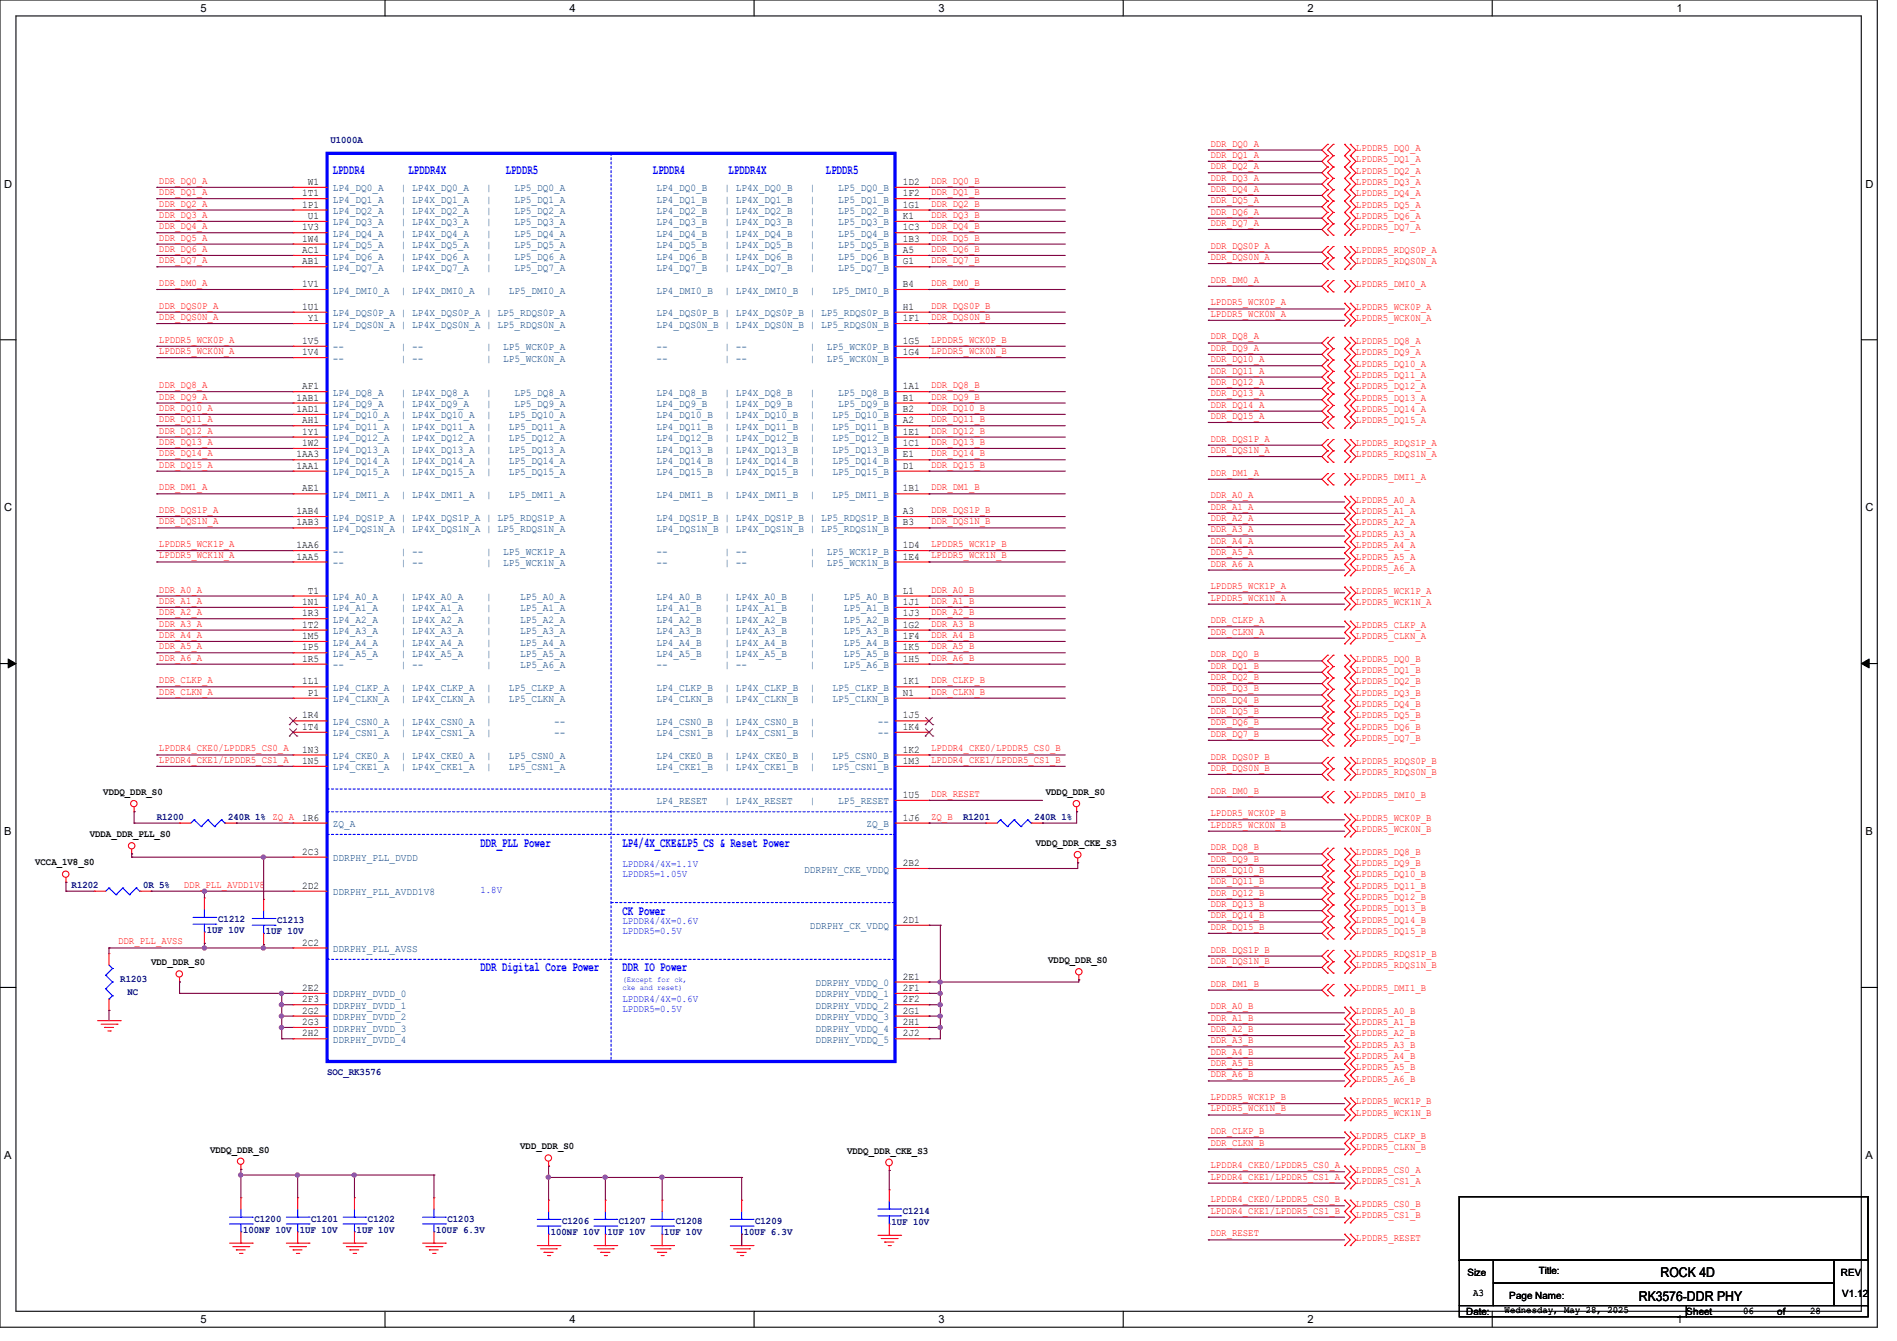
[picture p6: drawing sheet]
<svg xmlns="http://www.w3.org/2000/svg" width="297mm" height="210mm" viewBox="0 0 297 210" stroke-linecap="round" stroke-linejoin="round" font-family="sans-serif">
<defs><g id="words">
<g font-size="2.1" fill="#00f">
<text x="52.1" y="27.2">LPDDR4</text>
<text x="64" y="27.2">LPDDR4X</text>
<text x="79.2" y="27.2">LPDDR5</text>
<text x="102.2" y="27.2">LPDDR4</text>
<text x="114.1" y="27.2">LPDDR4X</text>
<text x="129.3" y="27.2">LPDDR5</text>
<text x="75.2" y="132.6">DDR_PLL Power</text>
<text x="97.4" y="132.6">LP4/4X_CKE&amp;LP5_CS &amp; Reset Power</text>
<text x="97.4" y="143.3">CK Power</text>
<text x="75.2" y="152.1">DDR Digital Core Power</text>
<text x="97.4" y="152.1">DDR IO Power</text>
</g>
<g font-size="2.1">
<text x="256.6" y="203.7">RK3576-DDR PHY</text>
<text x="260" y="200">ROCK 4D</text>
</g>
<g font-size="1.7">
<text x="31.4" y="1.8">5</text>
<text x="89.2" y="1.8">4</text>
<text x="146.9" y="1.8">3</text>
<text x="204.7" y="1.8">2</text>
<text x="262.5" y="1.8">1</text>
<text x=".6" y="29.4">D</text>
<text x="292.1" y="29.4">D</text>
<text x=".6" y="80.1">C</text>
<text x="292.1" y="80.1">C</text>
<text x=".6" y="130.8">B</text>
<text x="292.1" y="130.8">B</text>
<text x=".6" y="181.5">A</text>
<text x="292.1" y="181.5">A</text>
<text x="31.4" y="207.2">5</text>
<text x="89.2" y="207.2">4</text>
<text x="146.9" y="207.2">3</text>
<text x="204.7" y="207.2">2</text>
<text x="262.5" y="207.2">1</text>
</g>
<g font-size="1.6" fill="#00007f">
<text x="51.7" y="22.4">U1000A</text>
<text x="24.6" y="128.4">R1200</text>
<text x="35.7" y="128.4">240R 1% ZQ_A</text>
<text x="150.8" y="128.4">R1201</text>
<text x="162" y="128.4">240R 1%</text>
<text x="11.2" y="139.1">R1202</text>
<text x="22.4" y="139.1">0R 5%</text>
<text x="32.4" y="146.2">1UF 10V</text>
<text x="34.2" y="144.4">C1212</text>
<text x="41.6" y="146.3">1UF 10V</text>
<text x="43.4" y="144.6">C1213</text>
<text x="18.8" y="153.8">R1203</text>
<text x="19.9" y="155.8">NC</text>
<text x="51.2" y="168.4">SOC_RK3576</text>
<text x="39.8" y="191.3">C1200</text>
<text x="48.7" y="191.3">C1201</text>
<text x="57.6" y="191.3">C1202</text>
<text x="70.1" y="191.3">C1203</text>
<text x="88" y="191.7">C1206</text>
<text x="96.9" y="191.7">C1207</text>
<text x="105.8" y="191.7">C1208</text>
<text x="118.2" y="191.7">C1209</text>
<text x="139.6" y="191.9">1UF 10V</text>
<text x="141.3" y="190.1">C1214</text>
<text x="38.1" y="193.1">100NF 10V</text>
<text x="46.9" y="193.1">1UF 10V</text>
<text x="55.8" y="193.1">1UF 10V</text>
<text x="68.3" y="193.1">10UF 6.3V</text>
<text x="86.2" y="193.5">100NF 10V</text>
<text x="95.1" y="193.5">1UF 10V</text>
<text x="104" y="193.5">1UF 10V</text>
<text x="116.5" y="193.5">10UF 6.3V</text>
</g>
<g font-size="1.6" fill="#f00">
<text x="189.5" y="22.9">DDR_DQ0_A</text>
<text x="212.3" y="23.6">LPDDR5_DQ0_A</text>
<text x="24.9" y="28.8">DDR_DQ0_A</text>
<text x="145.8" y="28.8">DDR_DQ0_B</text>
<text x="189.5" y="24.7">DDR_DQ1_A</text>
<text x="189.5" y="26.5">DDR_DQ2_A</text>
<text x="189.5" y="28.3">DDR_DQ3_A</text>
<text x="212.3" y="25.4">LPDDR5_DQ1_A</text>
<text x="212.3" y="27.2">LPDDR5_DQ2_A</text>
<text x="212.3" y="29">LPDDR5_DQ3_A</text>
<text x="24.9" y="30.6">DDR_DQ1_A</text>
<text x="24.9" y="32.3">DDR_DQ2_A</text>
<text x="24.9" y="34.1">DDR_DQ3_A</text>
<text x="24.9" y="35.9">DDR_DQ4_A</text>
<text x="145.8" y="30.6">DDR_DQ1_B</text>
<text x="145.8" y="32.3">DDR_DQ2_B</text>
<text x="145.8" y="34.1">DDR_DQ3_B</text>
<text x="145.8" y="35.9">DDR_DQ4_B</text>
<text x="189.5" y="30.1">DDR_DQ4_A</text>
<text x="189.5" y="31.8">DDR_DQ5_A</text>
<text x="189.5" y="33.6">DDR_DQ6_A</text>
<text x="189.5" y="35.4">DDR_DQ7_A</text>
<text x="212.3" y="30.7">LPDDR5_DQ4_A</text>
<text x="212.3" y="32.5">LPDDR5_DQ5_A</text>
<text x="212.3" y="34.3">LPDDR5_DQ6_A</text>
<text x="24.9" y="37.7">DDR_DQ5_A</text>
<text x="24.9" y="39.5">DDR_DQ6_A</text>
<text x="24.9" y="41.2">DDR_DQ7_A</text>
<text x="145.8" y="37.7">DDR_DQ5_B</text>
<text x="145.8" y="39.5">DDR_DQ6_B</text>
<text x="145.8" y="41.2">DDR_DQ7_B</text>
<text x="189.5" y="38.9">DDR_DQS0P_A</text>
<text x="189.5" y="40.7">DDR_DQS0N_A</text>
<text x="212.3" y="36.1">LPDDR5_DQ7_A</text>
<text x="212.3" y="39.6">LPDDR5_RDQS0P_A</text>
<text x="212.3" y="41.4">LPDDR5_RDQS0N_A</text>
<text x="24.9" y="44.8">DDR_DM0_A</text>
<text x="145.8" y="44.8">DDR_DM0_B</text>
<text x="189.5" y="44.3">DDR_DM0_A</text>
<text x="189.5" y="47.8">LPDDR5_WCK0P_A</text>
<text x="212.3" y="45">LPDDR5_DMI0_A</text>
<text x="24.9" y="48.3">DDR_DQS0P_A</text>
<text x="24.9" y="50.1">DDR_DQS0N_A</text>
<text x="24.9" y="53.7">LPDDR5_WCK0P_A</text>
<text x="145.8" y="48.3">DDR_DQS0P_B</text>
<text x="145.8" y="50.1">DDR_DQS0N_B</text>
<text x="145.8" y="53.7">LPDDR5_WCK0P_B</text>
<text x="189.5" y="49.6">LPDDR5_WCK0N_A</text>
<text x="189.5" y="53.2">DDR_DQ8_A</text>
<text x="212.3" y="48.5">LPDDR5_WCK0P_A</text>
<text x="212.3" y="50.3">LPDDR5_WCK0N_A</text>
<text x="212.3" y="53.8">LPDDR5_DQ8_A</text>
<text x="24.9" y="55.5">LPDDR5_WCK0N_A</text>
<text x="145.8" y="55.5">LPDDR5_WCK0N_B</text>
<text x="189.5" y="54.9">DDR_DQ9_A</text>
<text x="189.5" y="56.7">DDR_DQ10_A</text>
<text x="189.5" y="58.5">DDR_DQ11_A</text>
<text x="212.3" y="55.6">LPDDR5_DQ9_A</text>
<text x="212.3" y="57.4">LPDDR5_DQ10_A</text>
<text x="212.3" y="59.2">LPDDR5_DQ11_A</text>
<text x="24.9" y="60.8">DDR_DQ8_A</text>
<text x="24.9" y="62.6">DDR_DQ9_A</text>
<text x="24.9" y="64.3">DDR_DQ10_A</text>
<text x="145.8" y="60.8">DDR_DQ8_B</text>
<text x="145.8" y="62.6">DDR_DQ9_B</text>
<text x="145.8" y="64.3">DDR_DQ10_B</text>
<text x="189.5" y="60.3">DDR_DQ12_A</text>
<text x="189.5" y="62.1">DDR_DQ13_A</text>
<text x="189.5" y="63.8">DDR_DQ14_A</text>
<text x="189.5" y="65.6">DDR_DQ15_A</text>
<text x="212.3" y="61">LPDDR5_DQ12_A</text>
<text x="212.3" y="62.7">LPDDR5_DQ13_A</text>
<text x="212.3" y="64.5">LPDDR5_DQ14_A</text>
<text x="24.9" y="66.1">DDR_DQ11_A</text>
<text x="24.9" y="67.9">DDR_DQ12_A</text>
<text x="24.9" y="69.7">DDR_DQ13_A</text>
<text x="24.9" y="71.5">DDR_DQ14_A</text>
<text x="145.8" y="66.1">DDR_DQ11_B</text>
<text x="145.8" y="67.9">DDR_DQ12_B</text>
<text x="145.8" y="69.7">DDR_DQ13_B</text>
<text x="145.8" y="71.5">DDR_DQ14_B</text>
<text x="189.5" y="69.2">DDR_DQS1P_A</text>
<text x="189.5" y="70.9">DDR_DQS1N_A</text>
<text x="212.3" y="66.3">LPDDR5_DQ15_A</text>
<text x="212.3" y="69.8">LPDDR5_RDQS1P_A</text>
<text x="212.3" y="71.6">LPDDR5_RDQS1N_A</text>
<text x="24.9" y="73.2">DDR_DQ15_A</text>
<text x="24.9" y="76.8">DDR_DM1_A</text>
<text x="145.8" y="73.2">DDR_DQ15_B</text>
<text x="145.8" y="76.8">DDR_DM1_B</text>
<text x="189.5" y="74.5">DDR_DM1_A</text>
<text x="212.3" y="75.2">LPDDR5_DMI1_A</text>
<text x="24.9" y="80.3">DDR_DQS1P_A</text>
<text x="24.9" y="82.1">DDR_DQS1N_A</text>
<text x="145.8" y="80.3">DDR_DQS1P_B</text>
<text x="145.8" y="82.1">DDR_DQS1N_B</text>
<text x="189.5" y="78.1">DDR_A0_A</text>
<text x="189.5" y="79.8">DDR_A1_A</text>
<text x="189.5" y="81.6">DDR_A2_A</text>
<text x="189.5" y="83.4">DDR_A3_A</text>
<text x="212.3" y="78.7">LPDDR5_A0_A</text>
<text x="212.3" y="80.5">LPDDR5_A1_A</text>
<text x="212.3" y="82.3">LPDDR5_A2_A</text>
<text x="24.9" y="85.7">LPDDR5_WCK1P_A</text>
<text x="24.9" y="87.5">LPDDR5_WCK1N_A</text>
<text x="145.8" y="85.7">LPDDR5_WCK1P_B</text>
<text x="145.8" y="87.5">LPDDR5_WCK1N_B</text>
<text x="189.5" y="85.2">DDR_A4_A</text>
<text x="189.5" y="87">DDR_A5_A</text>
<text x="189.5" y="88.7">DDR_A6_A</text>
<text x="212.3" y="84.1">LPDDR5_A3_A</text>
<text x="212.3" y="85.9">LPDDR5_A4_A</text>
<text x="212.3" y="87.6">LPDDR5_A5_A</text>
<text x="212.3" y="89.4">LPDDR5_A6_A</text>
<text x="24.9" y="92.8">DDR_A0_A</text>
<text x="24.9" y="94.6">DDR_A1_A</text>
<text x="145.8" y="92.8">DDR_A0_B</text>
<text x="145.8" y="94.6">DDR_A1_B</text>
<text x="189.5" y="92.3">LPDDR5_WCK1P_A</text>
<text x="189.5" y="94.1">LPDDR5_WCK1N_A</text>
<text x="212.3" y="93">LPDDR5_WCK1P_A</text>
<text x="212.3" y="94.7">LPDDR5_WCK1N_A</text>
<text x="24.9" y="96.3">DDR_A2_A</text>
<text x="24.9" y="98.1">DDR_A3_A</text>
<text x="24.9" y="99.9">DDR_A4_A</text>
<text x="24.9" y="101.7">DDR_A5_A</text>
<text x="145.8" y="96.3">DDR_A2_B</text>
<text x="145.8" y="98.1">DDR_A3_B</text>
<text x="145.8" y="99.9">DDR_A4_B</text>
<text x="145.8" y="101.7">DDR_A5_B</text>
<text x="189.5" y="97.6">DDR_CLKP_A</text>
<text x="189.5" y="99.4">DDR_CLKN_A</text>
<text x="212.3" y="98.3">LPDDR5_CLKP_A</text>
<text x="212.3" y="100.1">LPDDR5_CLKN_A</text>
<text x="24.9" y="107">DDR_CLKP_A</text>
<text x="24.9" y="103.5">DDR_A6_A</text>
<text x="145.8" y="107">DDR_CLKP_B</text>
<text x="145.8" y="103.5">DDR_A6_B</text>
<text x="189.5" y="103">DDR_DQ0_B</text>
<text x="189.5" y="104.7">DDR_DQ1_B</text>
<text x="189.5" y="106.5">DDR_DQ2_B</text>
<text x="212.3" y="103.6">LPDDR5_DQ0_B</text>
<text x="212.3" y="105.4">LPDDR5_DQ1_B</text>
<text x="212.3" y="107.2">LPDDR5_DQ2_B</text>
<text x="24.9" y="108.8">DDR_CLKN_A</text>
<text x="145.8" y="108.8">DDR_CLKN_B</text>
<text x="189.5" y="108.3">DDR_DQ3_B</text>
<text x="189.5" y="110.1">DDR_DQ4_B</text>
<text x="189.5" y="111.8">DDR_DQ5_B</text>
<text x="189.5" y="113.6">DDR_DQ6_B</text>
<text x="212.3" y="109">LPDDR5_DQ3_B</text>
<text x="212.3" y="110.7">LPDDR5_DQ4_B</text>
<text x="212.3" y="112.5">LPDDR5_DQ5_B</text>
<text x="24.9" y="117.7">LPDDR4_CKE0/LPDDR5_CS0_A</text>
<text x="24.9" y="119.5">LPDDR4_CKE1/LPDDR5_CS1_A</text>
<text x="145.8" y="117.7">LPDDR4_CKE0/LPDDR5_CS0_B</text>
<text x="145.8" y="119.5">LPDDR4_CKE1/LPDDR5_CS1_B</text>
<text x="189.5" y="115.4">DDR_DQ7_B</text>
<text x="189.5" y="119">DDR_DQS0P_B</text>
<text x="212.3" y="114.3">LPDDR5_DQ6_B</text>
<text x="212.3" y="116.1">LPDDR5_DQ7_B</text>
<text x="212.3" y="119.6">LPDDR5_RDQS0P_B</text>
<text x="145.8" y="124.8">DDR_RESET</text>
<text x="189.5" y="120.7">DDR_DQS0N_B</text>
<text x="189.5" y="124.3">DDR_DM0_B</text>
<text x="212.3" y="121.4">LPDDR5_RDQS0N_B</text>
<text x="212.3" y="125">LPDDR5_DMI0_B</text>
<text x="145.8" y="128.4">ZQ_B</text>
<text x="189.5" y="127.8">LPDDR5_WCK0P_B</text>
<text x="189.5" y="129.6">LPDDR5_WCK0N_B</text>
<text x="212.3" y="128.5">LPDDR5_WCK0P_B</text>
<text x="212.3" y="130.3">LPDDR5_WCK0N_B</text>
<text x="189.5" y="133.2">DDR_DQ8_B</text>
<text x="189.5" y="135">DDR_DQ9_B</text>
<text x="189.5" y="136.7">DDR_DQ10_B</text>
<text x="212.3" y="133.9">LPDDR5_DQ8_B</text>
<text x="212.3" y="135.6">LPDDR5_DQ9_B</text>
<text x="212.3" y="137.4">LPDDR5_DQ10_B</text>
<text x="28.8" y="139">DDR_PLL_AVDD1V8</text>
<text x="189.5" y="138.5">DDR_DQ11_B</text>
<text x="189.5" y="140.3">DDR_DQ12_B</text>
<text x="189.5" y="142.1">DDR_DQ13_B</text>
<text x="189.5" y="143.8">DDR_DQ14_B</text>
<text x="212.3" y="139.2">LPDDR5_DQ11_B</text>
<text x="212.3" y="141">LPDDR5_DQ12_B</text>
<text x="212.3" y="142.7">LPDDR5_DQ13_B</text>
<text x="18.5" y="147.9">DDR_PLL_AVSS</text>
<text x="189.5" y="145.6">DDR_DQ15_B</text>
<text x="189.5" y="149.2">DDR_DQS1P_B</text>
<text x="212.3" y="144.5">LPDDR5_DQ14_B</text>
<text x="212.3" y="146.3">LPDDR5_DQ15_B</text>
<text x="212.3" y="149.9">LPDDR5_RDQS1P_B</text>
<text x="189.5" y="151">DDR_DQS1N_B</text>
<text x="189.5" y="154.5">DDR_DM1_B</text>
<text x="212.3" y="151.6">LPDDR5_RDQS1N_B</text>
<text x="212.3" y="155.2">LPDDR5_DMI1_B</text>
<text x="189.5" y="158.1">DDR_A0_B</text>
<text x="189.5" y="159.8">DDR_A1_B</text>
<text x="189.5" y="161.6">DDR_A2_B</text>
<text x="212.3" y="158.7">LPDDR5_A0_B</text>
<text x="212.3" y="160.5">LPDDR5_A1_B</text>
<text x="189.5" y="163.4">DDR_A3_B</text>
<text x="189.5" y="165.2">DDR_A4_B</text>
<text x="189.5" y="167">DDR_A5_B</text>
<text x="212.3" y="162.3">LPDDR5_A2_B</text>
<text x="212.3" y="164.1">LPDDR5_A3_B</text>
<text x="212.3" y="165.9">LPDDR5_A4_B</text>
<text x="212.3" y="167.6">LPDDR5_A5_B</text>
<text x="189.5" y="168.7">DDR_A6_B</text>
<text x="189.5" y="172.3">LPDDR5_WCK1P_B</text>
<text x="212.3" y="169.4">LPDDR5_A6_B</text>
<text x="212.3" y="173">LPDDR5_WCK1P_B</text>
<text x="189.5" y="174.1">LPDDR5_WCK1N_B</text>
<text x="189.5" y="177.6">DDR_CLKP_B</text>
<text x="189.5" y="179.4">DDR_CLKN_B</text>
<text x="212.3" y="174.7">LPDDR5_WCK1N_B</text>
<text x="212.3" y="178.3">LPDDR5_CLKP_B</text>
<text x="189.5" y="183">LPDDR4_CKE0/LPDDR5_CS0_A</text>
<text x="189.5" y="184.7">LPDDR4_CKE1/LPDDR5_CS1_A</text>
<text x="212.3" y="180.1">LPDDR5_CLKN_B</text>
<text x="212.3" y="183.6">LPDDR5_CS0_A</text>
<text x="212.3" y="185.4">LPDDR5_CS1_A</text>
<text x="189.5" y="188.3">LPDDR4_CKE0/LPDDR5_CS0_B</text>
<text x="189.5" y="190.1">LPDDR4_CKE1/LPDDR5_CS1_B</text>
<text x="212.3" y="189">LPDDR5_CS0_B</text>
<text x="212.3" y="190.7">LPDDR5_CS1_B</text>
<text x="189.5" y="193.6">DDR_RESET</text>
<text x="212.3" y="194.3">LPDDR5_RESET</text>
</g>
<g font-size="1.6">
<text x="48.2" y="29">W1</text>
<text x="141.4" y="29">1D2</text>
<text x="47.3" y="32.5">1P1</text>
<text x="47.3" y="30.7">1T1</text>
<text x="48.2" y="34.3">U1</text>
<text x="141.4" y="30.7">1F2</text>
<text x="141.4" y="32.5">1G1</text>
<text x="141.4" y="34.3">K1</text>
<text x="47.3" y="41.4">AB1</text>
<text x="47.3" y="39.6">AC1</text>
<text x="47.3" y="37.8">1W4</text>
<text x="47.3" y="36.1">1V3</text>
<text x="141.4" y="36.1">1C3</text>
<text x="141.4" y="37.8">1B3</text>
<text x="141.4" y="39.6">A5</text>
<text x="141.4" y="41.4">G1</text>
<text x="47.3" y="45">1V1</text>
<text x="141.4" y="45">B4</text>
<text x="47.3" y="53.8">1V5</text>
<text x="47.3" y="48.5">1U1</text>
<text x="48.2" y="50.3">Y1</text>
<text x="141.4" y="48.5">H1</text>
<text x="141.4" y="50.3">1F1</text>
<text x="141.4" y="53.8">1G5</text>
<text x="47.3" y="55.6">1V4</text>
<text x="141.4" y="55.6">1G4</text>
<text x="46.4" y="64.5">1AD1</text>
<text x="46.4" y="62.7">1AB1</text>
<text x="47.3" y="61">AF1</text>
<text x="141.4" y="61">1A1</text>
<text x="141.4" y="62.7">B1</text>
<text x="141.4" y="64.5">B2</text>
<text x="46.4" y="71.6">1AA3</text>
<text x="47.3" y="69.9">1W2</text>
<text x="47.3" y="68.1">1Y1</text>
<text x="47.3" y="66.3">AH1</text>
<text x="141.4" y="66.3">A2</text>
<text x="141.4" y="68.1">1E1</text>
<text x="141.4" y="69.9">1C1</text>
<text x="141.4" y="71.6">E1</text>
<text x="46.4" y="73.4">1AA1</text>
<text x="47.3" y="77">AE1</text>
<text x="141.4" y="73.4">D1</text>
<text x="141.4" y="77">1B1</text>
<text x="46.4" y="82.3">1AB3</text>
<text x="46.4" y="80.5">1AB4</text>
<text x="141.4" y="80.5">A3</text>
<text x="141.4" y="82.3">B3</text>
<text x="46.4" y="87.6">1AA5</text>
<text x="46.4" y="85.9">1AA6</text>
<text x="141.4" y="85.9">1D4</text>
<text x="141.4" y="87.6">1E4</text>
<text x="47.3" y="94.7">1N1</text>
<text x="48.2" y="93">T1</text>
<text x="141.4" y="93">L1</text>
<text x="141.4" y="94.7">1J1</text>
<text x="47.3" y="101.9">1P5</text>
<text x="47.3" y="100.1">1M5</text>
<text x="47.3" y="98.3">1T2</text>
<text x="47.3" y="96.5">1R3</text>
<text x="141.4" y="96.5">1J3</text>
<text x="141.4" y="98.3">1G2</text>
<text x="141.4" y="100.1">1F4</text>
<text x="141.4" y="101.9">1K5</text>
<text x="47.3" y="107.2">1L1</text>
<text x="47.3" y="103.6">1R5</text>
<text x="141.4" y="103.6">1H5</text>
<text x="141.4" y="107.2">1K1</text>
<text x="47.3" y="112.5">1R4</text>
<text x="48.2" y="109">P1</text>
<text x="141.4" y="109">N1</text>
<text x="141.4" y="112.5">1J5</text>
<text x="47.3" y="119.6">1N5</text>
<text x="47.3" y="117.9">1N3</text>
<text x="47.3" y="114.3">1T4</text>
<text x="141.4" y="114.3">1K4</text>
<text x="141.4" y="117.9">1K2</text>
<text x="141.4" y="119.6">1M3</text>
<text x="16.2" y="124.5">VDDQ_DDR_S0</text>
<text x="141.4" y="125">1U5</text>
<text x="163.7" y="124.5">VDDQ_DDR_S0</text>
<text x="14.1" y="131.1">VDDA_DDR_PLL_S0</text>
<text x="47.3" y="128.5">1R6</text>
<text x="141.4" y="128.5">1J6</text>
<text x="5.5" y="135.5">VCCA_1V8_S0</text>
<text x="47.3" y="133.9">2C3</text>
<text x="141.4" y="135.6">2B2</text>
<text x="162.2" y="132.5">VDDQ_DDR_CKE_S3</text>
<text x="47.3" y="139.2">2D2</text>
<text x="47.3" y="148.1">2C2</text>
<text x="141.4" y="144.5">2D1</text>
<text x="23.7" y="151.2">VDD_DDR_S0</text>
<text x="47.3" y="155.2">2E2</text>
<text x="141.4" y="153.4">2E1</text>
<text x="141.4" y="155.2">2F1</text>
<text x="164.1" y="150.8">VDDQ_DDR_S0</text>
<text x="47.3" y="160.5">2G3</text>
<text x="47.3" y="158.8">2G2</text>
<text x="47.3" y="157">2F3</text>
<text x="141.4" y="157">2F2</text>
<text x="141.4" y="158.8">2G1</text>
<text x="141.4" y="160.5">2H1</text>
<text x="47.3" y="162.3">2H2</text>
<text x="141.4" y="162.3">2J2</text>
<text x="81.4" y="180">VDD_DDR_S0</text>
<text x="32.9" y="180.5">VDDQ_DDR_S0</text>
<text x="132.6" y="180.7">VDDQ_DDR_CKE_S3</text>
<text x="229.7" y="199.9">Size</text>
<text x="230.6" y="203">A3</text>
<text x="236.3" y="203.4">Page Name:</text>
<text x="240.9" y="199.5">Title:</text>
<text x="288.2" y="199.9">REV</text>
<text x="288.4" y="203.1">V1.12</text>
<text x="229.5" y="205.9">Date:</text>
<text x="235.6" y="205.7">Wednesday, May 28, 2025</text>
<text x="264" y="205.9">Sheet</text>
<text x="272.9" y="205.9">06</text>
<text x="278.3" y="205.9">of</text>
<text x="283.4" y="205.9">28</text>
</g>
<g font-size="1.6" fill="#003f7f">
<text x="52.1" y="30">LP4_DQ0_A</text>
<text x="62.8" y="30">| LP4X_DQ0_A</text>
<text x="76.1" y="30">|</text>
<text x="80.6" y="30">LP5_DQ0_A</text>
<text x="102.8" y="30">LP4_DQ0_B</text>
<text x="113.5" y="30">| LP4X_DQ0_B</text>
<text x="126.8" y="30">|</text>
<text x="131.2" y="30">LP5_DQ0_B</text>
<text x="52.1" y="35.3">LP4_DQ3_A</text>
<text x="52.1" y="33.5">LP4_DQ2_A</text>
<text x="52.1" y="31.8">LP4_DQ1_A</text>
<text x="62.8" y="35.3">| LP4X_DQ3_A</text>
<text x="62.8" y="33.5">| LP4X_DQ2_A</text>
<text x="62.8" y="31.8">| LP4X_DQ1_A</text>
<text x="76.1" y="35.3">|</text>
<text x="76.1" y="33.5">|</text>
<text x="76.1" y="31.8">|</text>
<text x="80.6" y="35.3">LP5_DQ3_A</text>
<text x="80.6" y="33.5">LP5_DQ2_A</text>
<text x="80.6" y="31.8">LP5_DQ1_A</text>
<text x="102.8" y="31.8">LP4_DQ1_B</text>
<text x="102.8" y="33.5">LP4_DQ2_B</text>
<text x="102.8" y="35.3">LP4_DQ3_B</text>
<text x="113.5" y="31.8">| LP4X_DQ1_B</text>
<text x="113.5" y="33.5">| LP4X_DQ2_B</text>
<text x="113.5" y="35.3">| LP4X_DQ3_B</text>
<text x="126.8" y="31.8">|</text>
<text x="126.8" y="33.5">|</text>
<text x="126.8" y="35.3">|</text>
<text x="131.2" y="31.8">LP5_DQ1_B</text>
<text x="131.2" y="33.5">LP5_DQ2_B</text>
<text x="131.2" y="35.3">LP5_DQ3_B</text>
<text x="52.1" y="40.6">LP4_DQ6_A</text>
<text x="52.1" y="38.9">LP4_DQ5_A</text>
<text x="52.1" y="37.1">LP4_DQ4_A</text>
<text x="62.8" y="40.6">| LP4X_DQ6_A</text>
<text x="62.8" y="38.9">| LP4X_DQ5_A</text>
<text x="62.8" y="37.1">| LP4X_DQ4_A</text>
<text x="76.1" y="40.6">|</text>
<text x="76.1" y="38.9">|</text>
<text x="76.1" y="37.1">|</text>
<text x="80.6" y="40.6">LP5_DQ6_A</text>
<text x="80.6" y="38.9">LP5_DQ5_A</text>
<text x="80.6" y="37.1">LP5_DQ4_A</text>
<text x="102.8" y="37.1">LP4_DQ4_B</text>
<text x="102.8" y="38.9">LP4_DQ5_B</text>
<text x="102.8" y="40.6">LP4_DQ6_B</text>
<text x="113.5" y="37.1">| LP4X_DQ4_B</text>
<text x="113.5" y="38.9">| LP4X_DQ5_B</text>
<text x="113.5" y="40.6">| LP4X_DQ6_B</text>
<text x="126.8" y="37.1">|</text>
<text x="126.8" y="38.9">|</text>
<text x="126.8" y="40.6">|</text>
<text x="131.2" y="37.1">LP5_DQ4_B</text>
<text x="131.2" y="38.9">LP5_DQ5_B</text>
<text x="131.2" y="40.6">LP5_DQ6_B</text>
<text x="52.1" y="46">LP4_DMI0_A</text>
<text x="52.1" y="42.4">LP4_DQ7_A</text>
<text x="62.8" y="46">| LP4X_DMI0_A</text>
<text x="62.8" y="42.4">| LP4X_DQ7_A</text>
<text x="76.1" y="46">|</text>
<text x="76.1" y="42.4">|</text>
<text x="79.7" y="46">LP5_DMI0_A</text>
<text x="80.6" y="42.4">LP5_DQ7_A</text>
<text x="102.8" y="42.4">LP4_DQ7_B</text>
<text x="102.8" y="46">LP4_DMI0_B</text>
<text x="113.5" y="42.4">| LP4X_DQ7_B</text>
<text x="113.5" y="46">| LP4X_DMI0_B</text>
<text x="126.8" y="42.4">|</text>
<text x="126.8" y="46">|</text>
<text x="130.3" y="46">LP5_DMI0_B</text>
<text x="131.2" y="42.4">LP5_DQ7_B</text>
<text x="52.1" y="51.3">LP4_DQS0N_A | LP4X_DQS0N_A | LP5_RDQS0N_A</text>
<text x="52.1" y="49.5">LP4_DQS0P_A | LP4X_DQS0P_A | LP5_RDQS0P_A</text>
<text x="102.8" y="49.5">LP4_DQS0P_B | LP4X_DQS0P_B | LP5_RDQS0P_B</text>
<text x="102.8" y="51.3">LP4_DQS0N_B | LP4X_DQS0N_B | LP5_RDQS0N_B</text>
<text x="52.1" y="56.6">--</text>
<text x="52.1" y="54.9">--</text>
<text x="62.8" y="56.6">| --</text>
<text x="62.8" y="54.9">| --</text>
<text x="76.1" y="56.6">|</text>
<text x="76.1" y="54.9">|</text>
<text x="78.8" y="56.6">LP5_WCK0N_A</text>
<text x="78.8" y="54.9">LP5_WCK0P_A</text>
<text x="102.8" y="54.9">--</text>
<text x="102.8" y="56.6">--</text>
<text x="113.5" y="54.9">| --</text>
<text x="113.5" y="56.6">| --</text>
<text x="126.8" y="54.9">|</text>
<text x="126.8" y="56.6">|</text>
<text x="129.5" y="54.9">LP5_WCK0P_B</text>
<text x="129.5" y="56.6">LP5_WCK0N_B</text>
<text x="52.1" y="65.5">LP4_DQ10_A</text>
<text x="52.1" y="63.8">LP4_DQ9_A</text>
<text x="52.1" y="62">LP4_DQ8_A</text>
<text x="62.8" y="65.5">| LP4X_DQ10_A</text>
<text x="62.8" y="63.8">| LP4X_DQ9_A</text>
<text x="62.8" y="62">| LP4X_DQ8_A</text>
<text x="76.1" y="65.5">|</text>
<text x="76.1" y="63.8">|</text>
<text x="76.1" y="62">|</text>
<text x="79.7" y="65.5">LP5_DQ10_A</text>
<text x="80.6" y="63.8">LP5_DQ9_A</text>
<text x="80.6" y="62">LP5_DQ8_A</text>
<text x="102.8" y="62">LP4_DQ8_B</text>
<text x="102.8" y="63.8">LP4_DQ9_B</text>
<text x="102.8" y="65.5">LP4_DQ10_B</text>
<text x="113.5" y="62">| LP4X_DQ8_B</text>
<text x="113.5" y="63.8">| LP4X_DQ9_B</text>
<text x="113.5" y="65.5">| LP4X_DQ10_B</text>
<text x="126.8" y="62">|</text>
<text x="126.8" y="63.8">|</text>
<text x="126.8" y="65.5">|</text>
<text x="130.3" y="65.5">LP5_DQ10_B</text>
<text x="131.2" y="62">LP5_DQ8_B</text>
<text x="131.2" y="63.8">LP5_DQ9_B</text>
<text x="52.1" y="70.9">LP4_DQ13_A</text>
<text x="52.1" y="69.1">LP4_DQ12_A</text>
<text x="52.1" y="67.3">LP4_DQ11_A</text>
<text x="62.8" y="70.9">| LP4X_DQ13_A</text>
<text x="62.8" y="69.1">| LP4X_DQ12_A</text>
<text x="62.8" y="67.3">| LP4X_DQ11_A</text>
<text x="76.1" y="70.9">|</text>
<text x="76.1" y="69.1">|</text>
<text x="76.1" y="67.3">|</text>
<text x="79.7" y="70.9">LP5_DQ13_A</text>
<text x="79.7" y="69.1">LP5_DQ12_A</text>
<text x="79.7" y="67.3">LP5_DQ11_A</text>
<text x="102.8" y="67.3">LP4_DQ11_B</text>
<text x="102.8" y="69.1">LP4_DQ12_B</text>
<text x="102.8" y="70.9">LP4_DQ13_B</text>
<text x="113.5" y="67.3">| LP4X_DQ11_B</text>
<text x="113.5" y="69.1">| LP4X_DQ12_B</text>
<text x="113.5" y="70.9">| LP4X_DQ13_B</text>
<text x="126.8" y="67.3">|</text>
<text x="126.8" y="69.1">|</text>
<text x="126.8" y="70.9">|</text>
<text x="130.3" y="67.3">LP5_DQ11_B</text>
<text x="130.3" y="69.1">LP5_DQ12_B</text>
<text x="130.3" y="70.9">LP5_DQ13_B</text>
<text x="52.1" y="78">LP4_DMI1_A</text>
<text x="52.1" y="74.4">LP4_DQ15_A</text>
<text x="52.1" y="72.6">LP4_DQ14_A</text>
<text x="62.8" y="78">| LP4X_DMI1_A</text>
<text x="62.8" y="74.4">| LP4X_DQ15_A</text>
<text x="62.8" y="72.6">| LP4X_DQ14_A</text>
<text x="76.1" y="78">|</text>
<text x="76.1" y="74.4">|</text>
<text x="76.1" y="72.6">|</text>
<text x="79.7" y="78">LP5_DMI1_A</text>
<text x="79.7" y="74.4">LP5_DQ15_A</text>
<text x="79.7" y="72.6">LP5_DQ14_A</text>
<text x="102.8" y="72.6">LP4_DQ14_B</text>
<text x="102.8" y="74.4">LP4_DQ15_B</text>
<text x="102.8" y="78">LP4_DMI1_B</text>
<text x="113.5" y="72.6">| LP4X_DQ14_B</text>
<text x="113.5" y="74.4">| LP4X_DQ15_B</text>
<text x="113.5" y="78">| LP4X_DMI1_B</text>
<text x="126.8" y="72.6">|</text>
<text x="126.8" y="74.4">|</text>
<text x="126.8" y="78">|</text>
<text x="130.3" y="72.6">LP5_DQ14_B</text>
<text x="130.3" y="74.4">LP5_DQ15_B</text>
<text x="130.3" y="78">LP5_DMI1_B</text>
<text x="52.1" y="83.3">LP4_DQS1N_A | LP4X_DQS1N_A | LP5_RDQS1N_A</text>
<text x="52.1" y="81.5">LP4_DQS1P_A | LP4X_DQS1P_A | LP5_RDQS1P_A</text>
<text x="102.8" y="81.5">LP4_DQS1P_B | LP4X_DQS1P_B | LP5_RDQS1P_B</text>
<text x="102.8" y="83.3">LP4_DQS1N_B | LP4X_DQS1N_B | LP5_RDQS1N_B</text>
<text x="52.1" y="88.6">--</text>
<text x="52.1" y="86.9">--</text>
<text x="62.8" y="88.6">| --</text>
<text x="62.8" y="86.9">| --</text>
<text x="76.1" y="88.6">|</text>
<text x="76.1" y="86.9">|</text>
<text x="78.8" y="88.6">LP5_WCK1N_A</text>
<text x="78.8" y="86.9">LP5_WCK1P_A</text>
<text x="102.8" y="86.9">--</text>
<text x="102.8" y="88.6">--</text>
<text x="113.5" y="86.9">| --</text>
<text x="113.5" y="88.6">| --</text>
<text x="126.8" y="86.9">|</text>
<text x="126.8" y="88.6">|</text>
<text x="129.5" y="86.9">LP5_WCK1P_B</text>
<text x="129.5" y="88.6">LP5_WCK1N_B</text>
<text x="52.1" y="95.8">LP4_A1_A</text>
<text x="52.1" y="94">LP4_A0_A</text>
<text x="62.8" y="95.8">| LP4X_A1_A</text>
<text x="62.8" y="94">| LP4X_A0_A</text>
<text x="76.1" y="95.8">|</text>
<text x="76.1" y="94">|</text>
<text x="81.4" y="95.8">LP5_A1_A</text>
<text x="81.4" y="94">LP5_A0_A</text>
<text x="102.8" y="94">LP4_A0_B</text>
<text x="102.8" y="95.8">LP4_A1_B</text>
<text x="113.5" y="94">| LP4X_A0_B</text>
<text x="113.5" y="95.8">| LP4X_A1_B</text>
<text x="126.8" y="94">|</text>
<text x="126.8" y="95.8">|</text>
<text x="132.1" y="94">LP5_A0_B</text>
<text x="132.1" y="95.8">LP5_A1_B</text>
<text x="52.1" y="101.1">LP4_A4_A</text>
<text x="52.1" y="99.3">LP4_A3_A</text>
<text x="52.1" y="97.5">LP4_A2_A</text>
<text x="62.8" y="101.1">| LP4X_A4_A</text>
<text x="62.8" y="99.3">| LP4X_A3_A</text>
<text x="62.8" y="97.5">| LP4X_A2_A</text>
<text x="76.1" y="101.1">|</text>
<text x="76.1" y="99.3">|</text>
<text x="76.1" y="97.5">|</text>
<text x="81.4" y="101.1">LP5_A4_A</text>
<text x="81.4" y="99.3">LP5_A3_A</text>
<text x="81.4" y="97.5">LP5_A2_A</text>
<text x="102.8" y="97.5">LP4_A2_B</text>
<text x="102.8" y="99.3">LP4_A3_B</text>
<text x="102.8" y="101.1">LP4_A4_B</text>
<text x="113.5" y="97.5">| LP4X_A2_B</text>
<text x="113.5" y="99.3">| LP4X_A3_B</text>
<text x="113.5" y="101.1">| LP4X_A4_B</text>
<text x="126.8" y="97.5">|</text>
<text x="126.8" y="99.3">|</text>
<text x="126.8" y="101.1">|</text>
<text x="132.1" y="97.5">LP5_A2_B</text>
<text x="132.1" y="99.3">LP5_A3_B</text>
<text x="132.1" y="101.1">LP5_A4_B</text>
<text x="52.1" y="104.7">--</text>
<text x="52.1" y="102.9">LP4_A5_A</text>
<text x="62.8" y="104.7">| --</text>
<text x="62.8" y="102.9">| LP4X_A5_A</text>
<text x="76.1" y="104.7">|</text>
<text x="76.1" y="102.9">|</text>
<text x="81.4" y="104.7">LP5_A6_A</text>
<text x="81.4" y="102.9">LP5_A5_A</text>
<text x="102.8" y="102.9">LP4_A5_B</text>
<text x="102.8" y="104.7">--</text>
<text x="113.5" y="102.9">| LP4X_A5_B</text>
<text x="113.5" y="104.7">| --</text>
<text x="126.8" y="102.9">|</text>
<text x="126.8" y="104.7">|</text>
<text x="132.1" y="102.9">LP5_A5_B</text>
<text x="132.1" y="104.7">LP5_A6_B</text>
<text x="52.1" y="113.5">LP4_CSN0_A</text>
<text x="52.1" y="110">LP4_CLKN_A</text>
<text x="52.1" y="108.2">LP4_CLKP_A</text>
<text x="62.8" y="113.5">| LP4X_CSN0_A</text>
<text x="62.8" y="110">| LP4X_CLKN_A</text>
<text x="62.8" y="108.2">| LP4X_CLKP_A</text>
<text x="76.1" y="113.5">|</text>
<text x="76.1" y="110">|</text>
<text x="76.1" y="108.2">|</text>
<text x="79.7" y="110">LP5_CLKN_A</text>
<text x="79.7" y="108.2">LP5_CLKP_A</text>
<text x="86.8" y="113.5">--</text>
<text x="102.8" y="108.2">LP4_CLKP_B</text>
<text x="102.8" y="110">LP4_CLKN_B</text>
<text x="102.8" y="113.5">LP4_CSN0_B</text>
<text x="113.5" y="108.2">| LP4X_CLKP_B</text>
<text x="113.5" y="110">| LP4X_CLKN_B</text>
<text x="113.5" y="113.5">| LP4X_CSN0_B</text>
<text x="126.8" y="108.2">|</text>
<text x="126.8" y="110">|</text>
<text x="126.8" y="113.5">|</text>
<text x="130.3" y="108.2">LP5_CLKP_B</text>
<text x="130.3" y="110">LP5_CLKN_B</text>
<text x="137.5" y="113.5">--</text>
<text x="52.1" y="118.9">LP4_CKE0_A</text>
<text x="52.1" y="115.3">LP4_CSN1_A</text>
<text x="62.8" y="118.9">| LP4X_CKE0_A</text>
<text x="62.8" y="115.3">| LP4X_CSN1_A</text>
<text x="76.1" y="118.9">|</text>
<text x="76.1" y="115.3">|</text>
<text x="79.7" y="118.9">LP5_CSN0_A</text>
<text x="86.8" y="115.3">--</text>
<text x="102.8" y="115.3">LP4_CSN1_B</text>
<text x="102.8" y="118.9">LP4_CKE0_B</text>
<text x="113.5" y="115.3">| LP4X_CSN1_B</text>
<text x="113.5" y="118.9">| LP4X_CKE0_B</text>
<text x="126.8" y="115.3">|</text>
<text x="126.8" y="118.9">|</text>
<text x="130.3" y="118.9">LP5_CSN0_B</text>
<text x="137.5" y="115.3">--</text>
<text x="52.1" y="120.7">LP4_CKE1_A</text>
<text x="62.8" y="120.7">| LP4X_CKE1_A</text>
<text x="76.1" y="120.7">|</text>
<text x="79.7" y="120.7">LP5_CSN1_A</text>
<text x="102.8" y="120.7">LP4_CKE1_B</text>
<text x="102.8" y="126">LP4_RESET</text>
<text x="113.5" y="120.7">| LP4X_CKE1_B</text>
<text x="113.5" y="126">| LP4X_RESET</text>
<text x="126.8" y="120.7">|</text>
<text x="126.8" y="126">|</text>
<text x="130.3" y="120.7">LP5_CSN1_B</text>
<text x="131.2" y="126">LP5_RESET</text>
<text x="52.1" y="129.5">ZQ_A</text>
<text x="135.7" y="129.5">ZQ_B</text>
<text x="52.1" y="134.9">DDRPHY_PLL_DVDD</text>
<text x="125.9" y="136.7">DDRPHY_CKE_VDDQ</text>
<text x="52.1" y="140.2">DDRPHY_PLL_AVDD1V8</text>
<text x="52.1" y="149.1">DDRPHY_PLL_AVSS</text>
<text x="126.8" y="145.5">DDRPHY_CK_VDDQ</text>
<text x="127.7" y="154.4">DDRPHY_VDDQ_0</text>
<text x="52.1" y="161.5">DDRPHY_DVDD_3</text>
<text x="52.1" y="159.8">DDRPHY_DVDD_2</text>
<text x="52.1" y="158">DDRPHY_DVDD_1</text>
<text x="52.1" y="156.2">DDRPHY_DVDD_0</text>
<text x="127.7" y="156.2">DDRPHY_VDDQ_1</text>
<text x="127.7" y="158">DDRPHY_VDDQ_2</text>
<text x="127.7" y="159.8">DDRPHY_VDDQ_3</text>
<text x="127.7" y="161.5">DDRPHY_VDDQ_4</text>
<text x="52.1" y="163.3">DDRPHY_DVDD_4</text>
<text x="127.7" y="163.3">DDRPHY_VDDQ_5</text>
</g>
<g font-size="1.6" fill="#00f">
<text x="97.4" y="135.8">LPDDR4/4X=1.1V</text>
<text x="97.4" y="137.4">LPDDR5=1.05V</text>
<text x="75.2" y="139.9">1.8V</text>
<text x="97.4" y="144.7">LPDDR4/4X=0.6V</text>
<text x="97.4" y="146.3">LPDDR5=0.5V</text>
<text x="97.4" y="157">LPDDR4/4X=0.6V</text>
<text x="97.4" y="158.5">LPDDR5=0.5V</text>
</g>
<g font-size="1.2" fill="#00f">
<text x="97.5" y="153.8">(Except for ck,</text>
<text x="97.5" y="155">cke and reset)</text>
</g>
</g></defs>
<path d="M0 0h293.9v207.9h-293.9zM2.5 2.5h288.9v202.9h-288.9z" fill="none" stroke="#000" stroke-width=".17"/>
<g fill="#fff">
<path d="M31.4 .3h.9v1.9h-.9z"/>
<path d="M31.4 205.7h.9v1.9h-.9z"/>
</g>
<path d="M60.3 0v2.5M60.3 205.4v2.5" fill="none" stroke="#000" stroke-width=".17"/>
<g fill="#fff">
<path d="M89.2 .3h.9v1.9h-.9z"/>
<path d="M89.2 205.7h.9v1.9h-.9z"/>
</g>
<path d="M118.1 0v2.5M118.1 205.4v2.5" fill="none" stroke="#000" stroke-width=".17"/>
<g fill="#fff">
<path d="M146.9 .3h1v1.9h-1z"/>
<path d="M146.9 205.7h1v1.9h-1z"/>
</g>
<path d="M175.9 0v2.5M175.9 205.4v2.5" fill="none" stroke="#000" stroke-width=".17"/>
<g fill="#fff">
<path d="M204.7 .3h1v1.9h-1z"/>
<path d="M204.7 205.7h1v1.9h-1z"/>
</g>
<path d="M233.6 0v2.5M233.6 205.4v2.5" fill="none" stroke="#000" stroke-width=".17"/>
<g fill="#fff">
<path d="M262.5 .3h.9v1.9h-.9z"/>
<path d="M262.5 205.7h.9v1.9h-.9z"/>
<path d="M.6 27.9h1.3v1.9h-1.3z"/>
<path d="M292.1 27.9h1.2v1.9h-1.2z"/>
<path d="M.6 78.6h1.3v1.9h-1.3z"/>
<path d="M292.1 78.6h1.2v1.9h-1.2z"/>
</g>
<path d="M0 53.2h2.5M291.4 53.2h2.5" fill="none" stroke="#000" stroke-width=".17"/>
<g fill="#fff">
<path d="M.6 129.3h1.2v1.9h-1.2z"/>
<path d="M292.1 129.3h1.1v1.9h-1.1z"/>
</g>
<path d="M0 103.9h2.5M291.4 103.9h2.5" fill="none" stroke="#000" stroke-width=".17"/>
<path d="M1.3 103.2l1.2 .7-1.2 .7zM291.4 103.9l1.3-.7v1.4z" fill="#000" stroke="#000" stroke-width=".16"/>
<g fill="#fff">
<path d="M.6 180h1.2v1.9h-1.2z"/>
<path d="M292.1 180h1.1v1.9h-1.1z"/>
</g>
<path d="M0 154.6h2.5M291.4 154.6h2.5M228.5 187.4h64v10h-64zM228.5 197.4h5.3v7.1h-5.3zM233.8 197.4h53.3v3.5h-53.3zM287.1 197.4h5.4v7.1h-5.4zM228.5 204.5h35.5v1.7h-35.5zM233.8 200.9h53.3v3.6h-53.3zM264 204.5h28.5v1.7h-28.5z" fill="none" stroke="#000" stroke-width=".17"/>
<g fill="none" stroke="#f00" stroke-width=".17">
<path d="M45.9 38.2h.1M45.9 36.4h.1M45.9 34.7h.1M45.9 32.9h.1M45.9 31.1h.1M45.9 29.3h.1M45.9 38.2h5.3M45.9 36.4h5.3M45.9 34.7h5.3M45.9 32.9h5.3M45.9 31.1h5.3M45.9 29.3h5.3"/>
<path d="M140.1 38.2h5.4M140.1 36.4h5.4M140.1 34.7h5.4M140.1 32.9h5.4M140.1 31.1h5.4M140.1 29.3h5.4M145.5 29.3h.1M145.5 31.1h.1M145.5 32.9h.1M145.5 34.7h.1M145.5 36.4h.1M145.5 38.2h.1"/>
<path d="M207.9 22.6h.1M207.9 24.4h.1M207.9 26.2h.1M207.9 27.9h.1M207.9 29.7h.1M207.9 31.5h.1M207.9 33.3h.1M207.9 35.1h.1M207.9 36.8h.1M207.9 38.6h.1M207.9 22.6l-.9 .9 .9 .9M207.9 27.9l-.9 .9 .9 .9"/>
<path d="M207.9 24.4l-.9 .9 .9 .9M207.9 29.7l-.9 .9 .9 .9M207.9 26.2l-.9 .9 .9 .8M207.9 31.5l-.9 .9 .9 .9M207.9 33.3l-.9 .9 .9 .9M207.9 35.1l-.9 .8 .9 .9M207.9 38.6l-.9 .9 .9 .9M208.7 24.4h.1M208.7 22.6h.1M208.7 26.2h.1M208.7 27.9h.1M208.7 29.7h.1"/>
<path d="M208.7 31.5h.1M208.7 33.3h.1M208.7 35.1h.1M208.7 36.8h.1M208.7 38.6h.1M208.7 22.6l-.8 .9 .8 .9M208.7 26.2l-.8 .9 .8 .8M208.7 24.4l-.8 .9 .8 .9M208.7 27.9l-.8 .9 .8 .9M208.7 31.5l-.8 .9 .8 .9M208.7 29.7l-.8 .9 .8 .9M208.7 33.3l-.8 .9 .8 .9"/>
<path d="M208.7 35.1l-.8 .8 .8 .9M208.7 38.6l-.8 .9 .8 .9M210.5 24.4h.1M210.5 22.6h.1M210.5 26.2h.1M210.5 27.9h.1M210.5 29.7h.1M210.5 31.5h.1M210.5 33.3h.1M210.5 35.1h.1M210.5 36.8h.1M210.5 38.6h.1"/>
<path d="M210.5 26.2l.9 .9-.9 .8M210.5 22.6l.9 .9-.9 .9M210.5 27.9l.9 .9-.9 .9M210.5 24.4l.9 .9-.9 .9M210.5 29.7l.9 .9-.9 .9M210.5 31.5l.9 .9-.9 .9M210.5 33.3l.9 .9-.9 .9M210.5 35.1l.9 .8-.9 .9M210.5 38.6l.9 .9-.9 .9M211.4 24.4h.1M211.4 22.6h.1M211.4 26.2h.1"/>
<path d="M211.4 27.9h.1M211.4 29.7h.1M211.4 31.5h.1M211.4 33.3h.1M211.4 35.1h.1M211.4 36.8h.1M211.4 38.6h.1M211.4 22.6l.9 .9-.9 .9M211.4 29.7l.9 .9-.9 .9M211.4 24.4l.9 .9-.9 .9M211.4 31.5l.9 .9-.9 .9M211.4 26.2l.9 .9-.9 .8"/>
<path d="M211.4 33.3l.9 .9-.9 .9M211.4 27.9l.9 .9-.9 .9M211.4 35.1l.9 .8-.9 .9M211.4 38.6l.9 .9-.9 .9M45.9 56h.1M45.9 54.2h.1M45.9 50.7h.1M45.9 48.9h.1M45.9 45.3h.1M45.9 41.8h.1M45.9 40h.1M45.9 56h5.3"/>
<path d="M45.9 54.2h5.3M45.9 50.7h5.3M45.9 48.9h5.3M45.9 45.3h5.3M45.9 41.8h5.3M45.9 40h5.3M140.1 56h5.4M140.1 54.2h5.4M140.1 50.7h5.4M140.1 48.9h5.4M140.1 45.3h5.4M140.1 41.8h5.4"/>
<path d="M140.1 40h5.4M145.5 40h.1M145.5 41.8h.1M145.5 45.3h.1M145.5 48.9h.1M145.5 50.7h.1M145.5 54.2h.1M145.5 56h.1M207.9 40.4h.1M207.9 42.2h.1M207.9 43.9h.1M207.9 45.7h.1"/>
<path d="M207.9 52.8h.1M207.9 54.6h.1M207.9 56.4h.1M207.9 58.2h.1M207.9 59.9h.1M207.9 40.4l-.9 .9 .9 .9M207.9 43.9l-.9 .9 .9 .9M207.9 52.8l-.9 .9 .9 .9M207.9 54.6l-.9 .9 .9 .9M207.9 58.2l-.9 .9 .9 .8M207.9 59.9l-.9 .9 .9 .9M207.9 56.4l-.9 .9 .9 .9"/>
<path d="M208.7 40.4h.1M208.7 42.2h.1M208.7 45.7h.1M208.7 43.9h.1M208.7 54.6h.1M208.7 52.8h.1M208.7 56.4h.1M208.7 58.2h.1M208.7 59.9h.1M208.7 40.4l-.8 .9 .8 .9M208.7 43.9l-.8 .9 .8 .9M208.7 52.8l-.8 .9 .8 .9"/>
<path d="M208.7 56.4l-.8 .9 .8 .9M208.7 54.6l-.8 .9 .8 .9M208.7 58.2l-.8 .9 .8 .8M208.7 59.9l-.8 .9 .8 .9M210.5 40.4h.1M210.5 42.2h.1M210.5 45.7h.1M210.5 43.9h.1M210.5 49.3h.1M210.5 47.5h.1M210.5 51.1h.1M210.5 54.6h.1"/>
<path d="M210.5 52.8h.1M210.5 56.4h.1M210.5 58.2h.1M210.5 59.9h.1M210.5 43.9l.9 .9-.9 .9M210.5 40.4l.9 .9-.9 .9M210.5 47.5l.9 .9-.9 .9M210.5 49.3l.9 .9-.9 .9M210.5 56.4l.9 .9-.9 .9M210.5 52.8l.9 .9-.9 .9M210.5 58.2l.9 .9-.9 .8M210.5 54.6l.9 .9-.9 .9"/>
<path d="M210.5 59.9l.9 .9-.9 .9M211.4 40.4h.1M211.4 42.2h.1M211.4 45.7h.1M211.4 43.9h.1M211.4 49.3h.1M211.4 47.5h.1M211.4 51.1h.1M211.4 54.6h.1M211.4 52.8h.1M211.4 56.4h.1M211.4 58.2h.1"/>
<path d="M211.4 59.9h.1M211.4 40.4l.9 .9-.9 .9M211.4 43.9l.9 .9-.9 .9M211.4 47.5l.9 .9-.9 .9M211.4 49.3l.9 .9-.9 .9M211.4 58.2l.9 .9-.9 .8M211.4 52.8l.9 .9-.9 .9M211.4 54.6l.9 .9-.9 .9M211.4 56.4l.9 .9-.9 .9M211.4 59.9l.9 .9-.9 .9M45.9 77.3h.1M45.9 73.8h.1"/>
<path d="M45.9 72h.1M45.9 70.2h.1M45.9 68.5h.1M45.9 66.7h.1M45.9 64.9h.1M45.9 63.1h.1M45.9 61.3h.1M45.9 77.3h5.3M45.9 73.8h5.3M45.9 72h5.3M45.9 70.2h5.3M45.9 68.5h5.3"/>
<path d="M45.9 66.7h5.3M45.9 64.9h5.3M45.9 63.1h5.3M45.9 61.3h5.3M140.1 77.3h5.4M140.1 73.8h5.4M140.1 72h5.4M140.1 70.2h5.4M140.1 68.5h5.4M140.1 66.7h5.4M140.1 64.9h5.4M140.1 63.1h5.4"/>
<path d="M140.1 61.3h5.4M145.5 61.3h.1M145.5 63.1h.1M145.5 64.9h.1M145.5 66.7h.1M145.5 68.5h.1M145.5 70.2h.1M145.5 72h.1M145.5 73.8h.1M145.5 77.3h.1M207.9 61.7h.1M207.9 63.5h.1"/>
<path d="M207.9 65.3h.1M207.9 67.1h.1M207.9 68.8h.1M207.9 70.6h.1M207.9 72.4h.1M207.9 74.2h.1M207.9 75.9h.1M207.9 63.5l-.9 .9 .9 .9M207.9 65.3l-.9 .9 .9 .9M207.9 61.7l-.9 .9 .9 .9M207.9 68.8l-.9 .9 .9 .9M207.9 70.6l-.9 .9 .9 .9"/>
<path d="M207.9 74.2l-.9 .9 .9 .8M208.7 61.7h.1M208.7 63.5h.1M208.7 65.3h.1M208.7 67.1h.1M208.7 70.6h.1M208.7 68.8h.1M208.7 72.4h.1M208.7 75.9h.1M208.7 74.2h.1M208.7 61.7l-.8 .9 .8 .9M208.7 63.5l-.8 .9 .8 .9"/>
<path d="M208.7 65.3l-.8 .9 .8 .9M208.7 68.8l-.8 .9 .8 .9M208.7 70.6l-.8 .9 .8 .9M208.7 74.2l-.8 .9 .8 .8M210.5 61.7h.1M210.5 63.5h.1M210.5 65.3h.1M210.5 67.1h.1M210.5 70.6h.1M210.5 68.8h.1M210.5 72.4h.1M210.5 75.9h.1"/>
<path d="M210.5 74.2h.1M210.5 79.5h.1M210.5 77.7h.1M210.5 61.7l.9 .9-.9 .9M210.5 63.5l.9 .9-.9 .9M210.5 65.3l.9 .9-.9 .9M210.5 68.8l.9 .9-.9 .9M210.5 74.2l.9 .9-.9 .8M210.5 70.6l.9 .9-.9 .9M210.5 77.7l.9 .9-.9 .9M210.5 79.5l.9 .9-.9 .9M211.4 61.7h.1"/>
<path d="M211.4 63.5h.1M211.4 65.3h.1M211.4 67.1h.1M211.4 70.6h.1M211.4 68.8h.1M211.4 72.4h.1M211.4 75.9h.1M211.4 74.2h.1M211.4 79.5h.1M211.4 77.7h.1M211.4 61.7l.9 .9-.9 .9M211.4 63.5l.9 .9-.9 .9"/>
<path d="M211.4 65.3l.9 .9-.9 .9M211.4 68.8l.9 .9-.9 .9M211.4 74.2l.9 .9-.9 .8M211.4 70.6l.9 .9-.9 .9M211.4 79.5l.9 .9-.9 .9M211.4 77.7l.9 .9-.9 .9M45.9 98.7h.1M45.9 96.9h.1M45.9 95.1h.1M45.9 93.3h.1M45.9 88h.1M45.9 86.2h.1"/>
<path d="M45.9 82.7h.1M45.9 80.9h.1M45.9 98.7h5.3M45.9 96.9h5.3M45.9 95.1h5.3M45.9 93.3h5.3M45.9 88h5.3M45.9 86.2h5.3M45.9 82.7h5.3M45.9 80.9h5.3M140.1 98.7h5.4M140.1 96.9h5.4"/>
<path d="M140.1 95.1h5.4M140.1 93.3h5.4M140.1 88h5.4M140.1 86.2h5.4M140.1 82.7h5.4M140.1 80.9h5.4M145.5 80.9h.1M145.5 82.7h.1M145.5 86.2h.1M145.5 88h.1M145.5 93.3h.1M145.5 95.1h.1"/>
<path d="M145.5 96.9h.1M145.5 98.7h.1M210.5 81.3h.1M210.5 83.1h.1M210.5 84.8h.1M210.5 86.6h.1M210.5 88.4h.1M210.5 90.2h.1M210.5 93.7h.1M210.5 91.9h.1M210.5 95.5h.1M210.5 99.1h.1"/>
<path d="M210.5 97.3h.1M210.5 81.3l.9 .9-.9 .9M210.5 83.1l.9 .8-.9 .9M210.5 84.8l.9 .9-.9 .9M210.5 86.6l.9 .9-.9 .9M210.5 88.4l.9 .9-.9 .9M210.5 91.9l.9 .9-.9 .9M210.5 93.7l.9 .9-.9 .9M210.5 97.3l.9 .9-.9 .9M210.5 99.1l.9 .8-.9 .9M211.4 81.3h.1M211.4 83.1h.1"/>
<path d="M211.4 84.8h.1M211.4 86.6h.1M211.4 88.4h.1M211.4 90.2h.1M211.4 93.7h.1M211.4 91.9h.1M211.4 95.5h.1M211.4 99.1h.1M211.4 97.3h.1M211.4 81.3l.9 .9-.9 .9M211.4 83.1l.9 .8-.9 .9M211.4 84.8l.9 .9-.9 .9"/>
<path d="M211.4 86.6l.9 .9-.9 .9M211.4 88.4l.9 .9-.9 .9M211.4 91.9l.9 .9-.9 .9M211.4 93.7l.9 .9-.9 .9M211.4 97.3l.9 .9-.9 .9M211.4 99.1l.9 .8-.9 .9M45.9 118.2h.1M45.9 114.7h.1M45.9 112.9h.1M45.9 109.3h.1M45.9 107.6h.1M45.9 104h.1"/>
<path d="M45.9 102.2h.1M45.9 100.5h.1M45.9 118.2h5.3M45.9 114.7h5.3M45.9 112.9h5.3M45.9 109.3h5.3M45.9 107.6h5.3M45.9 104h5.3M45.9 102.2h5.3M45.9 100.5h5.3M140.1 118.2h5.4M140.1 114.7h5.4"/>
<path d="M140.1 112.9h5.4M140.1 109.3h5.4M140.1 107.6h5.4M140.1 104h5.4M140.1 102.2h5.4M140.1 100.5h5.4M145.5 100.5h.1M145.5 102.2h.1M145.5 104h.1M145.5 107.6h.1M145.5 109.3h.1M145.5 112.9h.1"/>
<path d="M145.5 114.7h.1M145.5 118.2h.1M207.9 102.6h.1M207.9 104.4h.1M207.9 106.2h.1M207.9 108h.1M207.9 109.7h.1M207.9 111.5h.1M207.9 113.3h.1M207.9 115.1h.1M207.9 116.8h.1M207.9 118.6h.1"/>
<path d="M207.9 102.6l-.9 .9 .9 .9M207.9 104.4l-.9 .9 .9 .9M207.9 108l-.9 .8 .9 .9M207.9 109.7l-.9 .9 .9 .9M207.9 106.2l-.9 .9 .9 .9M207.9 111.5l-.9 .9 .9 .9M207.9 113.3l-.9 .9 .9 .9M207.9 115.1l-.9 .9 .9 .8M207.9 118.6l-.9 .9 .9 .9M208.7 104.4h.1M208.7 102.6h.1M208.7 106.2h.1"/>
<path d="M208.7 108h.1M208.7 109.7h.1M208.7 111.5h.1M208.7 113.3h.1M208.7 115.1h.1M208.7 116.8h.1M208.7 118.6h.1M208.7 102.6l-.8 .9 .8 .9M208.7 106.2l-.8 .9 .8 .9M208.7 104.4l-.8 .9 .8 .9M208.7 109.7l-.8 .9 .8 .9M208.7 108l-.8 .8 .8 .9"/>
<path d="M208.7 111.5l-.8 .9 .8 .9M208.7 113.3l-.8 .9 .8 .9M208.7 115.1l-.8 .9 .8 .8M208.7 118.6l-.8 .9 .8 .9M210.5 100.8h.1M210.5 104.4h.1M210.5 102.6h.1M210.5 106.2h.1M210.5 108h.1M210.5 109.7h.1M210.5 111.5h.1M210.5 113.3h.1"/>
<path d="M210.5 115.1h.1M210.5 116.8h.1M210.5 118.6h.1M210.5 106.2l.9 .9-.9 .9M210.5 102.6l.9 .9-.9 .9M210.5 108l.9 .8-.9 .9M210.5 104.4l.9 .9-.9 .9M210.5 109.7l.9 .9-.9 .9M210.5 111.5l.9 .9-.9 .9M210.5 115.1l.9 .9-.9 .8M210.5 113.3l.9 .9-.9 .9M210.5 118.6l.9 .9-.9 .9"/>
<path d="M211.4 100.8h.1M211.4 104.4h.1M211.4 102.6h.1M211.4 106.2h.1M211.4 108h.1M211.4 109.7h.1M211.4 111.5h.1M211.4 113.3h.1M211.4 115.1h.1M211.4 116.8h.1M211.4 118.6h.1M211.4 108l.9 .8-.9 .9"/>
<path d="M211.4 102.6l.9 .9-.9 .9M211.4 109.7l.9 .9-.9 .9M211.4 104.4l.9 .9-.9 .9M211.4 111.5l.9 .9-.9 .9M211.4 106.2l.9 .9-.9 .9M211.4 118.6l.9 .9-.9 .9M211.4 113.3l.9 .9-.9 .9M211.4 115.1l.9 .9-.9 .8M10.3 138.2h.1M10.3 137.5v.7M14.8 139.6h.1M14.8 139.6h1.8"/>
<path d="M20.6 133.7h.1M20.6 133v.7M21 127.1h.1M21 126.4v.7M21.9 139.6h1.8M23.7 139.6h.1M28.1 128.9h.1M28.1 128.9h1.8M35.2 128.9h1.8M37 128.9h.1M45.9 128.9h.1M45.9 120h.1"/>
<path d="M45.9 139.6h.1M45.9 134.2h.1M45.9 128.9h5.3M45.9 120h5.3M45.9 139.6h5.3M45.9 134.2h5.3M140.1 128.9h5.4M140.1 120h5.4M140.1 125.3h5.4M140.1 136h5.4M145.5 120h.1M145.5 128.9h.1"/>
<path d="M145.5 125.3h.1M145.5 136h.1M154.3 128.9h.1M154.3 128.9h1.8M161.5 128.9h1.7M163.2 128.9h.1M168.6 127.1h.1M168.6 126.4v.7M168.7 135.1h.1M168.7 134.4v.7M207.9 120.4h.1M207.9 122.2h.1"/>
<path d="M207.9 124h.1M207.9 125.7h.1M207.9 132.8h.1M207.9 134.6h.1M207.9 136.4h.1M207.9 138.2h.1M207.9 140h.1M207.9 120.4l-.9 .9 .9 .9M207.9 124l-.9 .8 .9 .9M207.9 132.8l-.9 .9 .9 .9M207.9 134.6l-.9 .9 .9 .9M207.9 138.2l-.9 .9 .9 .9"/>
<path d="M207.9 140l-.9 .8 .9 .9M207.9 136.4l-.9 .9 .9 .9M208.7 120.4h.1M208.7 122.2h.1M208.7 125.7h.1M208.7 124h.1M208.7 134.6h.1M208.7 132.8h.1M208.7 136.4h.1M208.7 138.2h.1M208.7 140h.1M208.7 120.4l-.8 .9 .8 .9"/>
<path d="M208.7 124l-.8 .8 .8 .9M208.7 132.8l-.8 .9 .8 .9M208.7 136.4l-.8 .9 .8 .9M208.7 134.6l-.8 .9 .8 .9M208.7 138.2l-.8 .9 .8 .9M208.7 140l-.8 .8 .8 .9M210.5 120.4h.1M210.5 122.2h.1M210.5 125.7h.1M210.5 124h.1M210.5 129.3h.1M210.5 127.5h.1"/>
<path d="M210.5 131.1h.1M210.5 134.6h.1M210.5 132.8h.1M210.5 136.4h.1M210.5 138.2h.1M210.5 140h.1M210.5 120.4l.9 .9-.9 .9M210.5 127.5l.9 .9-.9 .9M210.5 124l.9 .8-.9 .9M210.5 129.3l.9 .9-.9 .9M210.5 136.4l.9 .9-.9 .9M210.5 132.8l.9 .9-.9 .9"/>
<path d="M210.5 138.2l.9 .9-.9 .9M210.5 134.6l.9 .9-.9 .9M210.5 140l.9 .8-.9 .9M211.4 120.4h.1M211.4 122.2h.1M211.4 125.7h.1M211.4 124h.1M211.4 129.3h.1M211.4 127.5h.1M211.4 131.1h.1M211.4 134.6h.1M211.4 132.8h.1"/>
<path d="M211.4 136.4h.1M211.4 138.2h.1M211.4 140h.1M211.4 120.4l.9 .9-.9 .9M211.4 129.3l.9 .9-.9 .9M211.4 124l.9 .8-.9 .9M211.4 127.5l.9 .9-.9 .9M211.4 138.2l.9 .9-.9 .9M211.4 132.8l.9 .9-.9 .9M211.4 140l.9 .8-.9 .9M211.4 134.6l.9 .9-.9 .9M211.4 136.4l.9 .9-.9 .9"/>
<path d="M15.3 159.9h3.5M17.1 149.4h.1M17.1 158.2h.1M17.1 149.4v1.7M17.1 156.5v1.7M18.8 159.9h.1M28.1 153.8h.1M28.1 153.1v.7M32 140.6h.1M32 147.7h.1M32 140.6v1.8M32 146v1.7"/>
<path d="M41.3 140.8h.1M41.3 148h.1M41.3 140.8v1.8M41.3 146.2v1.8M45.9 159.1h.1M45.9 157.4h.1M45.9 155.6h.1M45.9 148.5h.1M45.9 159.1h5.3M45.9 157.4h5.3M45.9 155.6h5.3M45.9 148.5h5.3"/>
<path d="M140.1 159.1h5.4M140.1 157.4h5.4M140.1 155.6h5.4M140.1 144.9h5.4M140.1 153.8h5.4M145.5 144.9h.1M145.5 153.8h.1M145.5 155.6h.1M145.5 157.4h.1M145.5 159.1h.1M168.9 153.5h.1M168.9 152.7v.8"/>
<path d="M207.9 141.7h.1M207.9 143.5h.1M207.9 145.3h.1M207.9 147.1h.1M207.9 148.8h.1M207.9 150.6h.1M207.9 152.4h.1M207.9 154.2h.1M207.9 156h.1M207.9 141.7l-.9 .9 .9 .9M207.9 143.5l-.9 .9 .9 .9M207.9 145.3l-.9 .9 .9 .9"/>
<path d="M207.9 148.8l-.9 .9 .9 .9M207.9 150.6l-.9 .9 .9 .9M207.9 154.2l-.9 .9 .9 .9M208.7 141.7h.1M208.7 143.5h.1M208.7 145.3h.1M208.7 147.1h.1M208.7 150.6h.1M208.7 148.8h.1M208.7 152.4h.1M208.7 156h.1M208.7 154.2h.1"/>
<path d="M208.7 141.7l-.8 .9 .8 .9M208.7 143.5l-.8 .9 .8 .9M208.7 145.3l-.8 .9 .8 .9M208.7 148.8l-.8 .9 .8 .9M208.7 150.6l-.8 .9 .8 .9M208.7 154.2l-.8 .9 .8 .9M210.5 141.7h.1M210.5 143.5h.1M210.5 145.3h.1M210.5 147.1h.1M210.5 150.6h.1M210.5 148.8h.1"/>
<path d="M210.5 152.4h.1M210.5 156h.1M210.5 154.2h.1M210.5 159.5h.1M210.5 157.7h.1M210.5 141.7l.9 .9-.9 .9M210.5 143.5l.9 .9-.9 .9M210.5 148.8l.9 .9-.9 .9M210.5 145.3l.9 .9-.9 .9M210.5 154.2l.9 .9-.9 .9M210.5 150.6l.9 .9-.9 .9M210.5 157.7l.9 .9-.9 .9"/>
<path d="M210.5 159.5l.9 .9-.9 .9M211.4 141.7h.1M211.4 143.5h.1M211.4 145.3h.1M211.4 147.1h.1M211.4 150.6h.1M211.4 148.8h.1M211.4 152.4h.1M211.4 156h.1M211.4 154.2h.1M211.4 159.5h.1M211.4 157.7h.1"/>
<path d="M211.4 141.7l.9 .9-.9 .9M211.4 143.5l.9 .9-.9 .9M211.4 145.3l.9 .9-.9 .9M211.4 148.8l.9 .9-.9 .9M211.4 150.6l.9 .9-.9 .9M211.4 154.2l.9 .9-.9 .9M211.4 159.5l.9 .9-.9 .9M211.4 157.7l.9 .9-.9 .9M15.8 160.4h2.5M16.4 160.9h.1M16.4 160.9h1.4M16.9 161.5h.4"/>
<path d="M17.3 161.5h.1M18.3 160.4h.1M45.9 162.7h.1M45.9 160.9h.1M45.9 160.9h5.3M45.9 162.7h5.3M140.1 160.9h5.4M140.1 162.7h5.4M145.5 160.9h.1M145.5 162.7h.1M210.5 161.3h.1M210.5 163.1h.1"/>
<path d="M210.5 164.8h.1M210.5 166.6h.1M210.5 168.4h.1M210.5 170.2h.1M210.5 173.7h.1M210.5 172h.1M210.5 175.5h.1M210.5 179.1h.1M210.5 177.3h.1M210.5 161.3l.9 .9-.9 .9M210.5 163.1l.9 .9-.9 .8M210.5 164.8l.9 .9-.9 .9"/>
<path d="M210.5 166.6l.9 .9-.9 .9M210.5 168.4l.9 .9-.9 .9M210.5 172l.9 .8-.9 .9M210.5 173.7l.9 .9-.9 .9M210.5 177.3l.9 .9-.9 .9M210.5 179.1l.9 .9-.9 .8M211.4 161.3h.1M211.4 163.1h.1M211.4 164.8h.1M211.4 166.6h.1M211.4 168.4h.1M211.4 170.2h.1"/>
<path d="M211.4 173.7h.1M211.4 172h.1M211.4 175.5h.1M211.4 179.1h.1M211.4 177.3h.1M211.4 161.3l.9 .9-.9 .9M211.4 163.1l.9 .9-.9 .8M211.4 164.8l.9 .9-.9 .9M211.4 166.6l.9 .9-.9 .9M211.4 168.4l.9 .9-.9 .9M211.4 172l.9 .8-.9 .9M211.4 173.7l.9 .9-.9 .9"/>
<path d="M211.4 177.3l.9 .9-.9 .9M211.4 179.1l.9 .9-.9 .8M35.9 194.7h3.6M36.4 195.2h2.5M37 195.7h.1M37 195.7h1.4M37.5 196.3h.4M37.7 183.1h.1M37.7 187.6h.1M37.7 194.7h.1M37.7 182.4v.7M37.7 187.6v1.8"/>
<path d="M37.7 192.9v1.8M37.9 196.3h.1M38.9 195.2h.1M39.5 194.7h.1M44.8 194.7h3.6M45.3 195.2h2.5M45.9 195.7h.1M45.9 195.7h1.4M46.4 196.3h.4M46.6 187.6h.1M46.6 194.7h.1M46.6 187.6v1.8"/>
<path d="M46.6 192.9v1.8M46.8 196.3h.1M47.8 195.2h.1M48.4 194.7h.1M53.7 194.7h3.6M54.2 195.2h2.5M54.8 195.7h.1M54.8 195.7h1.4M55.3 196.3h.4M55.5 187.6h.1M55.5 194.7h.1M55.5 187.6v1.8"/>
<path d="M55.5 192.9v1.8M55.7 196.3h.1M56.7 195.2h.1M57.3 194.7h.1M66.2 194.7h3.5M66.7 195.2h2.5M67.2 195.7h.1M67.2 195.7h1.4M67.7 196.3h.4M67.9 187.6h.1M67.9 194.7h.1M67.9 187.6v1.8"/>
<path d="M67.9 192.9v1.8M68.1 196.3h.1M69.2 195.2h.1M69.7 194.7h.1M84.1 195.1h3.6M84.6 195.6h2.5M85.2 196.1h.1M85.2 196.1h1.4M85.7 196.6h.4M85.9 182.6h.1M85.9 188h.1M85.9 195.1h.1"/>
<path d="M85.9 181.9v.7M85.9 188v1.7M85.9 193.3v1.8M86.1 196.6h.1M87.1 195.6h.1M87.7 195.1h.1M93 195.1h3.6M93.5 195.6h2.5M94.1 196.1h.1M94.1 196.1h1.4M94.6 196.6h.4M94.8 188h.1"/>
<path d="M94.8 195.1h.1M94.8 188v1.7M94.8 193.3v1.8M95 196.6h.1M96 195.6h.1M96.6 195.1h.1M101.9 195.1h3.6M102.4 195.6h2.5M103 196.1h.1M103 196.1h1.4M103.5 196.6h.3M103.7 188h.1"/>
<path d="M103.7 195.1h.1M103.7 188v1.7M103.7 193.3v1.8M103.8 196.6h.1M104.9 195.6h.1M105.5 195.1h.1M114.3 195.1h3.6M114.9 195.6h2.4M115.4 196.1h.1M115.4 196.1h1.4M116 196.6h.3M116.1 188h.1"/>
<path d="M116.1 195.1h.1M116.1 188v1.7M116.1 193.3v1.8M116.3 196.6h.1M117.3 195.6h.1M117.9 195.1h.1M137.5 193.5h3.5M138 194h2.5M138.5 194.5h.1M138.5 194.5h1.5M139.1 195.1h.3M139.2 183.3h.1"/>
<path d="M139.2 186.4h.1M139.2 193.5h.1M139.2 182.6v.7M139.2 186.4v1.7M139.2 191.7v1.8M139.4 195.1h.1M140.5 194h.1M141 193.5h.1M210.5 180.8h.1M210.5 184.4h.1M210.5 182.6h.1M210.5 186.2h.1"/>
<path d="M210.5 189.7h.1M210.5 188h.1M210.5 191.5h.1M210.5 195.1h.1M210.5 193.3h.1M210.5 182.6l.9 .9-.9 .9M210.5 184.4l.9 .9-.9 .9M210.5 188l.9 .8-.9 .9M210.5 189.7l.9 .9-.9 .9M210.5 193.3l.9 .9-.9 .9M211.4 180.8h.1M211.4 184.4h.1"/>
<path d="M211.4 182.6h.1M211.4 186.2h.1M211.4 189.7h.1M211.4 188h.1M211.4 191.5h.1M211.4 195.1h.1M211.4 193.3h.1M211.4 182.6l.9 .9-.9 .9M211.4 184.4l.9 .9-.9 .9M211.4 188l.9 .8-.9 .9M211.4 189.7l.9 .9-.9 .9M211.4 193.3l.9 .9-.9 .9"/>
<circle cx="10.3" cy="136.9" r=".5"/>
<circle cx="20.6" cy="132.5" r=".5"/>
<circle cx="21" cy="125.9" r=".5"/>
<circle cx="168.5" cy="125.9" r=".5"/>
<circle cx="168.7" cy="133.9" r=".52"/>
<circle cx="28.1" cy="152.5" r=".5"/>
<circle cx="168.9" cy="152.2" r=".5"/>
<circle cx="37.7" cy="181.9" r=".5"/>
<circle cx="85.9" cy="181.4" r=".5"/>
<circle cx="139.2" cy="182.1" r=".52"/>
</g>
<g fill="none" stroke="#00f" stroke-width=".17">
<path d="M17.1 139.1h.1M17.1 139.1l-.5 .5M17.1 139.1l1.1 1M19.2 139.1h.1M19.2 139.1l-1 1M19.2 139.1l1.1 1M21.3 139.1h.1M21.3 139.1l-1 1M21.3 139.1l.6 .5M21.9 139.6h.1M30.4 128.4h.1M30.4 128.4l-.5 .5"/>
<path d="M30.4 128.4l1.1 1.1M31.5 129.5h.1M32.6 128.4h.1M32.6 128.4l-1.1 1.1M32.6 128.4l1 1.1M33.6 129.5h.1M34.7 128.4h.1M34.7 128.4l-1.1 1.1M34.7 128.4l.5 .5M35.2 128.9h.1M156.6 128.4h.1M156.6 128.4l-.5 .5"/>
<path d="M156.6 128.4l1.1 1.1M157.7 129.5h.1M158.8 128.4h.1M158.8 128.4l-1.1 1.1M158.8 128.4l1.1 1.1M159.9 129.5h.1M160.9 128.4h.1M160.9 128.4l-1 1.1M160.9 128.4l.6 .5M161.5 128.9h.1M16.6 152.7h.1M16.6 154.9h.1"/>
<path d="M16.6 152.7l1 1.1M16.6 154.9l1 1.1M17.1 156.5h.1M17.1 151.1l.5 .6M17.6 151.7h.1M17.6 153.8h.1M17.6 156h.1M17.6 151.7l-1 1M17.6 153.8l-1 1.1M17.6 156l-.5 .5M18.2 140.1h.1M20.3 140.1h.1"/>
<path d="M30.2 144.7h3.6M30.2 143.7h3.6M32 146h.1M32 143.7h.1M32 142.4v1.3M32 144.7v1.3M33.8 144.7h.1M33.8 143.7h.1M39.5 144.9h3.6M39.5 143.8h3.6M41.3 146.2h.1M41.3 143.8h.1"/>
<path d="M41.3 142.6v1.2M41.3 144.9v1.3M43.1 144.9h.1M43.1 143.8h.1M35.9 191.7h3.6M35.9 190.6h3.6M37.7 192.9h.1M37.7 190.6h.1M37.7 189.4v1.2M37.7 191.7v1.2M39.5 191.7h.1M39.5 190.6h.1"/>
<path d="M44.8 191.7h3.6M44.8 190.6h3.6M46.6 192.9h.1M46.6 190.6h.1M46.6 189.4v1.2M46.6 191.7v1.2M48.4 191.7h.1M48.4 190.6h.1M53.7 191.7h3.6M53.7 190.6h3.6M55.5 192.9h.1M55.5 190.6h.1"/>
<path d="M55.5 189.4v1.2M55.5 191.7v1.2M57.3 191.7h.1M57.3 190.6h.1M66.2 191.7h3.5M66.2 190.6h3.5M67.9 192.9h.1M67.9 190.6h.1M67.9 189.4v1.2M67.9 191.7v1.2M69.7 191.7h.1M69.7 190.6h.1"/>
<path d="M84.1 192h3.6M84.1 191h3.6M85.9 193.3h.1M85.9 191h.1M85.9 189.7v1.3M85.9 192v1.3M87.7 192h.1M87.7 191h.1M93 192h3.6M93 191h3.6M94.8 193.3h.1M94.8 191h.1"/>
<path d="M94.8 189.7v1.3M94.8 192v1.3M96.6 192h.1M96.6 191h.1M101.9 192h3.6M101.9 191h3.6M103.7 193.3h.1M103.7 191h.1M103.7 189.7v1.3M103.7 192v1.3M105.5 192h.1M105.5 191h.1"/>
<path d="M114.3 192h3.6M114.3 191h3.6M116.1 193.3h.1M116.1 191h.1M116.1 189.7v1.3M116.1 192v1.3M117.9 192h.1M117.9 191h.1M137.5 190.4h3.5M137.5 189.4h3.5M139.2 191.7h.1M139.2 189.4h.1"/>
<path d="M139.2 188.1v1.3M139.2 190.4v1.3M141 190.4h.1M141 189.4h.1"/>
</g>
<path d="M51.2 24h88.9v142.2h-88.9z" fill="none" stroke="#00f" stroke-width=".51"/>
<g fill="none" stroke="#00f" stroke-width=".17" stroke-dasharray=".3 .3">
<path d="M95.7 24v142.2M51.2 123.6h88.9M51.2 127.1h88.9M51.2 130.7h88.9M140.1 123.6h.1M140.1 127.1h.1M140.1 130.7h.1M51.2 150.2h44.5M95.7 141.4h44.4M95.7 150.2h44.4M95.7 150.2h.1M140.1 141.4h.1"/>
<path d="M140.1 150.2h.1M95.7 166.2h.1"/>
</g>
<g fill="none" stroke="#7f3f00" stroke-width=".16">
<path d="M45.3 115.3h.1M45.3 113.5h.1M45.3 114.1l1.2 1.2M45.3 112.4l1.2 1.1M46.4 114.1l-1.1 1.2M46.4 112.4l-1.1 1.1M46.5 115.3h.1M46.5 113.5h.1M144.9 113.5h.1M144.9 115.3h.1M144.9 112.4l1.2 1.1M144.9 114.1l1.2 1.2"/>
<path d="M146 112.4l-1.1 1.1M146 114.1l-1.1 1.2M146.1 113.5h.1M146.1 115.3h.1"/>
</g>
<g fill="none" stroke="#7f003f" stroke-width=".17">
<path d="M24.6 29.3h.1M24.6 31.1h.1M24.6 32.9h.1M24.6 34.7h.1M24.6 36.4h.1M24.6 38.2h.1M24.6 29.3h21.3M24.6 31.1h21.3M24.6 32.9h21.3M24.6 34.7h21.3M24.6 36.4h21.3M24.6 38.2h21.3"/>
<path d="M145.5 29.3h.1M145.5 31.1h.1M145.5 32.9h.1M145.5 34.7h.1M145.5 36.4h.1M145.5 38.2h.1M145.5 29.3h21.3M145.5 31.1h21.3M145.5 32.9h21.3M145.5 34.7h21.3M145.5 36.4h21.3M145.5 38.2h21.3"/>
<path d="M189.2 23.5h.1M189.2 25.3h.1M189.2 27.1h.1M189.2 28.8h.1M189.2 30.6h.1M189.2 32.4h.1M189.2 34.2h.1M189.2 35.9h.1M189.2 39.5h.1M189.2 23.5h17.8M189.2 25.3h17.8M189.2 27.1h17.8"/>
<path d="M189.2 28.8h17.8M189.2 30.6h17.8M189.2 32.4h17.8M189.2 34.2h17.8M189.2 35.9h17.8M189.2 39.5h17.8M24.6 40h.1M24.6 41.8h.1M24.6 45.3h.1M24.6 48.9h.1M24.6 50.7h.1M24.6 54.2h.1"/>
<path d="M24.6 56h.1M24.6 40h21.3M24.6 41.8h21.3M24.6 45.3h21.3M24.6 48.9h21.3M24.6 50.7h21.3M24.6 54.2h21.3M24.6 56h21.3M145.5 40h.1M145.5 41.8h.1M145.5 45.3h.1M145.5 48.9h.1"/>
<path d="M145.5 50.7h.1M145.5 54.2h.1M145.5 56h.1M145.5 40h21.3M145.5 41.8h21.3M145.5 45.3h21.3M145.5 48.9h21.3M145.5 50.7h21.3M145.5 54.2h21.3M145.5 56h21.3M189.2 41.3h.1M189.2 44.8h.1"/>
<path d="M189.2 48.4h.1M189.2 50.2h.1M189.2 53.7h.1M189.2 55.5h.1M189.2 57.3h.1M189.2 59.1h.1M189.2 41.3h17.8M189.2 44.8h17.8M189.2 48.4h21.3M189.2 50.2h21.3M189.2 53.7h17.8M189.2 55.5h17.8"/>
<path d="M189.2 57.3h17.8M189.2 59.1h17.8M24.6 61.3h.1M24.6 63.1h.1M24.6 64.9h.1M24.6 66.7h.1M24.6 68.5h.1M24.6 70.2h.1M24.6 72h.1M24.6 73.8h.1M24.6 77.3h.1M24.6 61.3h21.3"/>
<path d="M24.6 63.1h21.3M24.6 64.9h21.3M24.6 66.7h21.3M24.6 68.5h21.3M24.6 70.2h21.3M24.6 72h21.3M24.6 73.8h21.3M24.6 77.3h21.3M145.5 61.3h.1M145.5 63.1h.1M145.5 64.9h.1M145.5 66.7h.1"/>
<path d="M145.5 68.5h.1M145.5 70.2h.1M145.5 72h.1M145.5 73.8h.1M145.5 77.3h.1M145.5 61.3h21.3M145.5 63.1h21.3M145.5 64.9h21.3M145.5 66.7h21.3M145.5 68.5h21.3M145.5 70.2h21.3M145.5 72h21.3"/>
<path d="M145.5 73.8h21.3M145.5 77.3h21.3M189.2 60.8h.1M189.2 62.6h.1M189.2 64.4h.1M189.2 66.2h.1M189.2 69.7h.1M189.2 71.5h.1M189.2 75.1h.1M189.2 78.6h.1M189.2 60.8h17.8M189.2 62.6h17.8"/>
<path d="M189.2 64.4h17.8M189.2 66.2h17.8M189.2 69.7h17.8M189.2 71.5h17.8M189.2 75.1h17.8M189.2 78.6h21.3M24.6 80.9h.1M24.6 82.7h.1M24.6 93.3h.1M24.6 95.1h.1M24.6 96.9h.1M24.6 98.7h.1"/>
<path d="M24.6 86.2h.1M24.6 88h.1M24.6 80.9h21.3M24.6 82.7h21.3M24.6 93.3h21.3M24.6 95.1h21.3M24.6 96.9h21.3M24.6 98.7h21.3M24.6 86.2h21.3M24.6 88h21.3M145.5 80.9h.1M145.5 82.7h.1"/>
<path d="M145.5 93.3h.1M145.5 95.1h.1M145.5 96.9h.1M145.5 98.7h.1M145.5 86.2h.1M145.5 88h.1M145.5 80.9h21.3M145.5 82.7h21.3M145.5 93.3h21.3M145.5 95.1h21.3M145.5 96.9h21.3M145.5 98.7h21.3"/>
<path d="M145.5 86.2h21.3M145.5 88h21.3M189.2 80.4h.1M189.2 82.2h.1M189.2 83.9h.1M189.2 85.7h.1M189.2 87.5h.1M189.2 89.3h.1M189.2 92.8h.1M189.2 94.6h.1M189.2 98.2h.1M189.2 99.9h.1"/>
<path d="M189.2 80.4h21.3M189.2 82.2h21.3M189.2 83.9h21.3M189.2 85.7h21.3M189.2 87.5h21.3M189.2 89.3h21.3M189.2 92.8h21.3M189.2 94.6h21.3M189.2 98.2h21.3M189.2 99.9h21.3M24.6 100.5h.1M24.6 102.2h.1"/>
<path d="M24.6 107.6h.1M24.6 109.3h.1M24.6 118.2h.1M24.6 104h.1M24.6 100.5h21.3M24.6 102.2h21.3M24.6 107.6h21.3M24.6 109.3h21.3M24.6 118.2h21.3M24.6 104h21.3M145.5 100.5h.1M145.5 102.2h.1"/>
<path d="M145.5 107.6h.1M145.5 109.3h.1M145.5 118.2h.1M145.5 104h.1M145.5 100.5h21.3M145.5 102.2h21.3M145.5 107.6h21.3M145.5 109.3h21.3M145.5 118.2h21.3M145.5 104h21.3M189.2 103.5h.1M189.2 105.3h.1"/>
<path d="M189.2 107.1h.1M189.2 108.8h.1M189.2 110.6h.1M189.2 112.4h.1M189.2 114.2h.1M189.2 116h.1M189.2 119.5h.1M189.2 103.5h17.8M189.2 105.3h17.8M189.2 107.1h17.8M189.2 108.8h17.8M189.2 110.6h17.8"/>
<path d="M189.2 112.4h17.8M189.2 114.2h17.8M189.2 116h17.8M189.2 119.5h17.8M10.3 138.2h.1M10.3 139.6h.1M10.3 139.6h4.5M10.3 138.2v1.4M20.6 134.2h.1M20.6 133.7h.1M20.6 134.2h25.3M20.6 133.7v.5"/>
<path d="M21 127.1h.1M21 128.9h.1M21 128.9h7.1M21 127.1v1.8M23.7 139.6h.1M23.7 139.6h22.2M24.6 120h.1M24.6 120h21.3M32 139.6h.1M32 139.6v1M37 128.9h.1M37 128.9h8.9"/>
<path d="M41.3 134.2h.1M41.3 134.2v6.6M145.5 128.9h.1M145.5 136h.1M145.5 120h.1M145.5 125.3h.1M145.5 128.9h8.8M145.5 120h21.3M145.5 125.3h17.7M163.2 128.9h.1M168.6 127.1h.1M168.6 127.1v1.8h-5.4"/>
<path d="M168.7 135.1h.1M168.7 135.1v.9h-23.2M189.2 121.3h.1M189.2 124.8h.1M189.2 128.4h.1M189.2 130.2h.1M189.2 133.7h.1M189.2 135.5h.1M189.2 137.3h.1M189.2 139.1h.1M189.2 121.3h17.8M189.2 124.8h17.8"/>
<path d="M189.2 128.4h21.3M189.2 130.2h21.3M189.2 133.7h17.8M189.2 135.5h17.8M189.2 137.3h17.8M189.2 139.1h17.8M17.1 148.5h.1M17.1 158.2h.1M17.1 148.5h28.8M17.1 148.5v.9M17.1 158.2v1.7M28.1 155.6h.1"/>
<path d="M28.1 153.8h.1M28.1 155.6h17.8M28.1 153.8v1.8M32 147.7h.1M32 148.5h.1M32 147.7v.8M41.3 148h.1M41.3 148.5h.1M41.3 148v.5M44.1 159.1h.1M44.1 157.4h.1M44.1 155.6h.1"/>
<path d="M44.1 157.4h1.8M44.1 159.1h1.8M44.1 155.6v7.1M145.5 153.8h.1M145.5 157.4h.1M145.5 155.6h.1M145.5 159.1h.1M145.5 144.9h.1M145.5 157.4h1.7M145.5 155.6h1.7M145.5 159.1h1.7M145.5 144.9h1.7"/>
<path d="M147.2 153.8h.1M147.2 155.6h.1M147.2 157.4h.1M147.2 159.1h.1M147.2 144.9h.1M147.2 144.9v17.8h-1.7M168.9 153.5h.1M168.9 153.5v.3h-23.4M189.2 140.8h.1M189.2 142.6h.1M189.2 144.4h.1M189.2 146.2h.1"/>
<path d="M189.2 149.7h.1M189.2 151.5h.1M189.2 155.1h.1M189.2 158.6h.1M189.2 140.8h17.8M189.2 142.6h17.8M189.2 144.4h17.8M189.2 146.2h17.8M189.2 149.7h17.8M189.2 151.5h17.8M189.2 155.1h17.8M189.2 158.6h21.3"/>
<path d="M44.1 162.7h.1M44.1 160.9h.1M44.1 160.9h1.8M44.1 162.7h1.8M145.5 160.9h.1M145.5 162.7h.1M145.5 160.9h1.7M147.2 160.9h.1M189.2 160.4h.1M189.2 162.2h.1M189.2 164h.1M189.2 165.7h.1"/>
<path d="M189.2 167.5h.1M189.2 169.3h.1M189.2 172.8h.1M189.2 174.6h.1M189.2 178.2h.1M189.2 180h.1M189.2 160.4h21.3M189.2 162.2h21.3M189.2 164h21.3M189.2 165.7h21.3M189.2 167.5h21.3M189.2 169.3h21.3"/>
<path d="M189.2 172.8h21.3M189.2 174.6h21.3M189.2 178.2h21.3M189.2 180h21.3M37.7 183.1h.1M37.7 184h.1M37.7 183.1v4.5M37.7 184h30.2M46.6 184h.1M46.6 184v3.6M55.5 184h.1M55.5 184v3.6"/>
<path d="M67.9 184h.1M67.9 184v3.6M85.9 184.4h.1M85.9 182.6h.1M85.9 182.6v5.4M85.9 184.4h30.2M94.8 184.4h.1M94.8 184.4v3.6M103.7 184.4h.1M103.7 184.4v3.6M116.1 193.3h.1M116.1 184.4h.1"/>
<path d="M116.1 184.4v3.6M116.1 193.3v1.8M139.2 183.3h.1M139.2 183.3v3.1M189.2 183.5h.1M189.2 185.3h.1M189.2 188.8h.1M189.2 190.6h.1M189.2 194.2h.1M189.2 183.5h21.3M189.2 185.3h21.3M189.2 188.8h21.3"/>
<path d="M189.2 190.6h21.3M189.2 194.2h21.3"/>
</g>
<g fill="#f0f" stroke="#f0f" stroke-width=".17">
<circle cx="55.5" cy="184" r=".33"/>
<circle cx="147.2" cy="159.1" r=".33"/>
<circle cx="147.2" cy="157.4" r=".33"/>
<circle cx="147.2" cy="155.6" r=".33"/>
<circle cx="85.9" cy="184.4" r=".33"/>
<circle cx="46.6" cy="184" r=".33"/>
<circle cx="37.7" cy="184" r=".33"/>
<circle cx="44.1" cy="159.1" r=".33"/>
<circle cx="44.1" cy="157.4" r=".33"/>
<circle cx="44.1" cy="155.6" r=".33"/>
<circle cx="103.6" cy="184.4" r=".33"/>
<circle cx="94.8" cy="184.4" r=".33"/>
<circle cx="147.2" cy="153.8" r=".33"/>
<circle cx="41.2" cy="134.2" r=".33"/>
<circle cx="44.1" cy="160.9" r=".33"/>
<circle cx="147.2" cy="160.9" r=".33"/>
<circle cx="32" cy="139.6" r=".33"/>
<circle cx="41.2" cy="148.5" r=".33"/>
<circle cx="32" cy="148.5" r=".33"/>
</g>
<use href="#words"/>
</svg>
